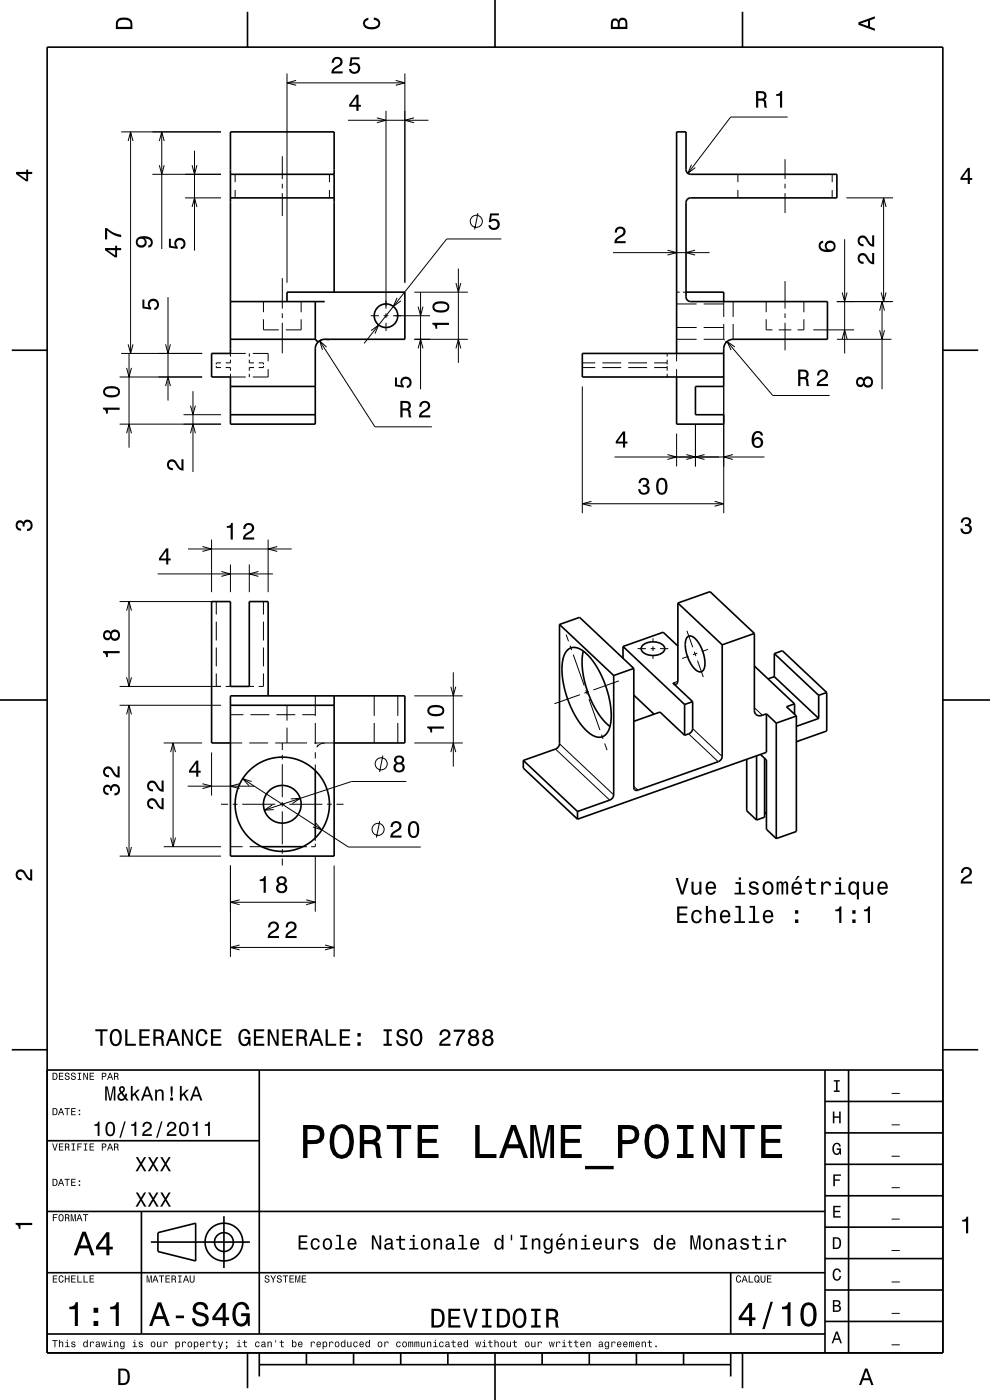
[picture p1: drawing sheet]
<svg xmlns="http://www.w3.org/2000/svg" width="210mm" height="297mm" viewBox="0 0 210 297" stroke-linecap="round" stroke-linejoin="round" font-family="sans-serif">
<g fill="none" stroke="#000" stroke-width=".21">
<path d="M60.9 15.6v44.4M60.9 17.6h25M62.8 17.1l-1.9 .5 1.9 .5M83.9 17.1l2 .5-2 .5M85.9 15.6v44.4M25.7 28h21.2M27.2 29.9l.5-1.9 .5 1.9M27.7 28v47M32.3 37h14.6M33.8 29.9l.5-1.9 .5 1.9M33.8 35l.5 2 .5-2M34.3 28v24.8"/>
<path d="M40.7 35l.6 2 .5-2M41.3 32v21.2M49.9 37v1.6M59.9 33.1v4.9M59.9 39v1M69.9 37v1.6M73.8 25.5h17.1M79.9 25l2 .5-2 .5M81.9 23.5v42M87.8 25l-1.9 .5 1.9 .5M146.7 34.9l-.8 1.9 1.6-1.3M156.5 37v1.6"/>
<path d="M166.5 33.8v4.2M166.5 39v1M167.1 24.8h-12.1l-9.1 12M176.5 37v1.6M39.3 42h7.6M40.7 43.9l.6-1.9 .5 1.9M49.9 40.3v1.7M59.9 41v4.8M59.9 59v6.5M69.9 40.3v1.7M97.2 57v20M101.4 45.2l-.7 3.5"/>
<path d="M106.4 50.7h-11.6l-17.6 22.2M130 53.6h20.5M141.6 53.1l1.9 .5-1.9 .5M147.5 53.1l-2 .5 2 .5M156.5 40.3v1.7M166.5 41v4.2M166.5 59.6v5.9M176.5 40.3v1.7M179.2 50.8v24.2M179.5 42h9.9M186.9 43.9l.5-1.9 .6 1.9M187.4 42v22"/>
<path d="M25.4 80h17.5M25.7 75h17.2M26.9 78l.5 2 .5-2M27.2 73l.5 2 .5-2M27.4 75v20M35.1 73l.5 2 .6-2M35.6 63v22M45.9 77.6v.4h1M46.9 77h-1v.3M47.9 78h1v.6M48.9 79.3v.7h3.2M48.9 76.3v.7h-1"/>
<path d="M52.1 75h-3.2v.6M52.9 75v.6M52.9 76.3v.7h1M52.9 79.3v.7M53.6 75h3.3v1.6M53.9 78h-1v.6M54.9 77h1v.3M55.9 67.7v2.3h3.2M55.9 64v2.2M55.9 77.6v.4h-1M56.9 78.3v1.7h-3.3M59.9 66.5v1"/>
<path d="M59.9 68.5v6.5M63.9 67.7v2.3h-3.3M63.9 64v2.2M67.8 72.3l11.7 18.3h12.1M69.3 73.6l-1.5-1.3 .6 1.9M69.7 72.2a1.99 1.99 0 0 0-2.2 .4M78.6 67h1.8M78.7 70.1l1.6-1.2-.8 1.9M81.4 67h1M81.9 66.5v1M81.9 68.5v1.7M83.4 67h7.8"/>
<path d="M84.2 63.2l-.8 1.8 1.6-1.2M87.9 72h11.3M87.9 62h11.3M88.7 73.9l.5-1.9 .5 1.9M88.7 65l.5 2 .5-2M89.2 62v20.6M96.7 73.9l.5-1.9 .5 1.9M96.7 60l.5 2 .5-2M123.5 77h2.8M123.5 78h2.8M127.8 77h4M127.8 78h4"/>
<path d="M133.3 77h4M133.3 78h4M138.8 77h2.7M138.8 78h2.7M141.5 75v.6M141.5 76.3v1M141.5 77.6v1M141.5 79.3v.7M143.5 72h4.3M143.5 62h.7M143.5 75v1.6M143.5 78.3v1.7"/>
<path d="M143.5 64.5h4.3M143.5 69.5h4.3M144.9 62h.6M149.3 72h4.2M149.3 64.5h4.2M149.3 69.5h4.2M153.5 64v3.2M153.5 68.7v3.3M153.5 72l.2 .2M153.9 72.4l.2 .2M154.2 72.5l9.7 11.4h12.1M155.5 64v3.2"/>
<path d="M155.5 68.7v3.3M155.9 73.6l-1.7-1.1 .9 1.8M162.5 67.7v2.3h1.4M162.5 64v2.2M165.2 70h2.7M166.5 66.5v1M166.5 68.5v5.8M170.5 67.7v2.3h-1.3M170.5 64v2.2M172.5 70h8.7M177.5 72h11.6M177.5 64h11.9"/>
<path d="M178.6 71.9l.6-1.9 .5 1.9M178.6 62l.6 2 .5-2M186.6 65.9l.5-1.9 .5 1.9M186.6 70l.5 2 .5-2M186.9 62l.5 2 .6-2M187.1 64v18.6M25.4 90h21.5M26.9 91.9l.5-1.9 .5 1.9M35.1 81.9l.5-1.9 .6 1.9M38.9 88h8M40.4 86l.5 2 .5-2M40.4 91.9l.5-1.9 .5 1.9"/>
<path d="M40.9 83v17.1M123.5 82v26.9M130.4 97h31.8M141.6 96.4l1.9 .6-1.9 .5M143.5 92v7M145.6 96.4l1.9 .6-1.9 .5M147.5 90v9M149.5 96.4l-2 .6 2 .5M153.5 82v26.9M155.5 96.4l-2 .6 2 .5M39.9 116.5h22M42.9 115.9l2 .6-2 .5"/>
<path d="M44.9 114.5v11.1M48.9 119.8v5.8M52.9 119.8v5.8M56.9 114.5v11.1M58.8 115.9l-1.9 .6 1.9 .5M123.5 106.9h30M125.5 106.4l-2 .5 2 .5M151.6 106.4l1.9 .5-1.9 .5M25.4 127.6h21.5M26.9 129.6l.5-2 .5 2M27.4 127.6v18M33.5 121.8h24.4"/>
<path d="M45.9 127.6v2.8M45.9 131.9v4M45.9 137.4v4M46.9 121.2l2 .6-2 .5M54.8 121.2l-1.9 .6 1.9 .5M55.9 127.6v2.8M55.9 131.9v4M55.9 137.4v4M120.1 134.6l.5 1.4M120.9 137l.4 .9M121.6 138.9l2.3 6.6M135.3 137.6h1.7"/>
<path d="M138 137.6h1M138.5 135.4v.7M138.5 137.1v1M138.5 139.1v.7M140 137.6h1.8M145.7 133.8l1.2 3.5M146 139.2l-1.3 .5M147.3 138.3l.3 .9M147.9 138.6l-.9 .3M150.2 137.8l-1.3 .4M25.4 149.6h21.5M25.4 145.6h21.5"/>
<path d="M26.9 151.5l.5-1.9 .5 1.9M26.9 143.7l.5 1.9 .5-1.9M27.4 149.6v32M34.7 157.6h8.2M36.2 159.6l.5-2 .5 2M36.7 157.6v22M44.9 159.6v9.2M45.9 142.9v2.7M47.9 145.6h1M48.9 157.6h2.5M48.9 151.6h2.7M52.9 157.6h4"/>
<path d="M52.9 145.6h1M53.1 151.6h4M55.9 142.9v2.7h-1M58.4 157.6h6.7M58.6 151.6h4M59.9 157.6v1.5M60.9 149.6v3.3M60.9 154.4v3.2M64.1 151.6h2.8M66.6 157.6h4.3M66.9 147.6v4.3M66.9 153.4v4.2l.2 .2"/>
<path d="M66.9 159.5v1.4M67.3 158l.2 .2M68.9 157.6a2.02 2.02 0 0 0-1.7 .9M79.4 147.6v4.3M79.4 153.4v4.2M84.4 147.6v4.3M84.4 153.4v4.2M87.9 157.6h10.3M87.9 147.6h10.3M95.6 159.6l.6-2 .5 2M95.6 145.7l.6 1.9 .5-1.9M96.2 142.6v20"/>
<path d="M117.8 158.9l11.5 10.8M118.7 157.8l11.5 10.8M123 147.4l-5.4 1.9M124.3 146.4l.3 .9M124.9 146.7l-.9 .3M124.9 148.3l2.4 6.6M127.6 155.8l.3 1M128.3 157.7l.5 1.4M131.3 144.4l-5.5 2M143.8 144.5l-1.1 .4M146.1 155.7l6.2 5.9M146.9 154.6l6.3 5.9"/>
<path d="M148 140.1l1.2 3.5M160 150.1l1.7 1.6M26.9 179.7l.5 1.9 .5-1.9M34.7 179.6h12.2M36.2 177.7l.5 1.9 .5-1.9M39.8 166.8h14.1M42.9 166.3l2 .5-2 .5M46.9 170.6h1.5M48.9 179.6h2.5M49.4 170.6h1M50.8 166.3l-1.9 .5 1.9 .5M51.4 170.6h7"/>
<path d="M51.5 165.2l22.4 14.5h15.4M53 179.6h2.5M53.4 165.8l-1.9-.6 1.3 1.5M57.8 170.8l-1.7 1.1 2-.1M59.4 170.6h1M59.9 160.1v1M59.9 162.1v7M59.9 170.1v1M59.9 172.1v7M61.4 170.6h7M61.7 169.5l2-.1-1.7 1.1M64.2 179.6h.9"/>
<path d="M66.9 179v.6h-.9M66.9 162.2v1.3M66.9 177.8v.6M66.9 174.6l1.4 1.5-1.9-.7M69.4 170.6h1M71.4 170.6h1.5M80.5 174.2l-.6 3.5M81.2 160.3l-.7 3.5M86.2 165.8h-11.6l-18.5 6.1M134.4 166.8l.9 .8M25.4 181.6h21.5M48.9 183.6v19.4"/>
<path d="M48.9 191.4h18M50.8 190.9l-1.9 .5 1.9 .5M59.9 180.1v1M59.9 182.1v1.5M64.9 190.9l2 .5-2 .5M66.9 181.6v11.8M70.9 183.6v19.4M48.9 201h22M50.8 200.5l-1.9 .5 1.9 .5M68.9 200.5l2 .5-2 .5"/>
<circle cx="101" cy="46.9" r="1.28"/>
<circle cx="80.2" cy="175.9" r="1.28"/>
<circle cx="80.9" cy="162" r="1.28"/>
</g>
<g fill="none" stroke="#000" stroke-width=".35">
<path d="M10 10h190v277h-190zM52.5 2.5v7.5M105 0v10M157.5 2.5v7.5M48.9 37h22M48.9 42h22M2.5 74.3h7.5M48.9 72h18M48.9 64h20M66.9 64v8M66.9 72l.6 .6M70.9 62v-34h-22v47h-4v5h4v10h18v-16a2 2 0 0 1 2-2h17v-10h-25v2"/>
<path d="M143.5 75v-47h2v8l.1 .5 .6 .4 31.3 .1v5h-31l-.5 .1-.3 .3-.2 .6v20l.1 .5 .4 .3 .5 .2h29v8h-20a2 2 0 0 0-2 2v8h-6v6h6v2h-10v-10M145.5 62h8v2M153.5 75h-30v5h30M200 74.3h7.5M48.9 88h18M48.9 82h18M118.7 132.5l-.1 25.6-.4 .6-.4 .2-6.8 2.4M118.7 132.5l4.2-1.5 11.5 10.8M118.7 132.5l11.5 10.8M120.4 137.9a2.54 2.54 0 0 1 3.5 .4l1.4 1.4 1.2 1.6 1.1 2 .9 2.3 .7 2.4 .4 2.3v2.1l-.2 1.8a2.44 2.44 0 0 1-1.7 2.1 2.44 2.44 0 0 1-2.6-.7l-1.7-1.7-1.5-2.2-1.1-2.4-1-2.8-.5-2.6-.1-2.8 .4-2zM123.7 138.1l-.2 1.8 .1 2.3 .4 2.3 .7 2.4 1.1 2.5 1.1 2 1.3 1.6 1.2 1.1M132.2 137.1l13 12.4"/>
<path d="M132.2 137.1v2.5M136.4 136.9a3.4 3.4 0 0 1 4.5 .3 1.36 1.36 0 0 1-1.4 1.7 3.1 3.1 0 0 1-3.4-1 .95 .95 0 0 1 .3-1zM143.8 127.9v16.4a.61 .61 0 0 1-.2 .8 .61 .61 0 0 1-.9-.2l4.2 4M143.8 137.1l-3.1-3-8.5 3M143.8 127.9l9.4 8.9M143.8 127.9l6.8-2.4 9.4 8.9M145.8 135.1a1.31 1.31 0 0 1 1.9 .7 7.2 7.2 0 0 1 1.6 6.2 1.05 1.05 0 0 1-1.9 0 7.2 7.2 0 0 1-1.8-6.6zM153.2 136.8v23.7l-.1 .5-.8 .6-17.4 6.1-.3-.2-.2-.4v-25.3M160 134.4v16.3a1.14 1.14 0 0 0 1.7 1l.9-.3M160 134.4l-6.8 2.4M164.2 138.7v4.9M164.2 138.7l1.8-.7 9.4 8.9"/>
<path d="M164.2 138.7l9.5 8.8M0 148.5h10M48.9 149.6h22M56.9 147.6v-20h-4v18h-4v-18h-4v30h4M70.9 147.6v34h-22v-34h37v10h-15M130.2 143.3l-.1 25.6-.2 .4-.6 .4-6.8 2.5M134.4 147.5l4.3 4M134.4 153l5.6-1.9 5.2 4.9M134.4 141.8l-4.2 1.5M145.2 149.5v6.5M146.9 148.9v5.9l-.6 .8-1.1 .4M146.9 148.9l-1.7 .6"/>
<path d="M160 141.3l8.5 8M162.6 151.4l2.1 2M162.6 151.4v8.2l-40.1 14.2M164.2 143.6l-1.3 .4M164.2 143.6l9.5 8.8M164.7 153.4v24.5M168.5 149.3l-1.7 .6 2.1 2M168.5 149.3v2.2M168.9 151.9v24.5l-4.2 1.5M168.9 151.9l-4.2 1.5M173.7 147.5v4.9M173.7 152.4l-4.8 1.7"/>
<path d="M175.4 146.9v8.2l-6.5 2.3M175.4 146.9l-1.7 .6M200 148.5h10M55.5 179.6h8.7M66.9 163.5v14.3M111 161.3v1.7l11.5 10.8M111 161.3l11.5 10.9M122.5 172.2v1.6M158.4 161.1v10.9l2.1 2M160.5 160.3v13.7M161.3 160l1.3 1.2v14.7l2.1 2M162.2 172.3l.4 .3"/>
<path d="M162.2 160.9v12.5l-1.7 .6M2.5 222.7h7.5M10 227h190M55 227v56M175 233.7h25M175 227v60M180 227v60M200 222.7h7.5M10 257h165M10 242h45M30 257v26M47.5 258v11"/>
<path d="M175 253.7h25M175 247h25M175 240.3h25M10 270h165M32 263.5h21M33.5 261.5l8-2v8l-8-2zM155 270v13M175 273.7h25M175 267h25M175 260.3h25M10 283h165M52.5 287v7.5"/>
<path d="M55 289.5h100M55 287v5M65 287v2.5M75 287v2.5M85 287v2.5M95 287v2.5M105 287v10M115 287v2.5M125 287v2.5M135 287v2.5M145 287v2.5M155 287v5"/>
<path d="M157.5 287v7.5M175 280.3h25"/>
<circle cx="81.9" cy="67" r="2.5"/>
<circle cx="59.9" cy="170.6" r="10"/>
<circle cx="59.9" cy="170.6" r="4"/>
<circle cx="47.5" cy="263.5" r="2"/>
<circle cx="47.5" cy="263.5" r="4"/>
</g>
<g fill="#000">
<path d="M25 4a2.2 2.2 0 0 0-.4 2.2h3.5v-1.2a1.42 1.42 0 0 0-1.8-1.3zM25.3 4.4a2.13 2.13 0 0 1 2.3 .3l.1 1h-2.7l.1-1z" fill-rule="evenodd"/>
<path d="M70.7 12.4l-.3 .9h.4a.71 .71 0 0 1 .5-.8 .71 .71 0 0 1 .9 .5 .71 .71 0 0 1-.5 .8 1.8 1.8 0 0 0-1.4 1.8h2.4v-.5h-1.9a2.23 2.23 0 0 1 1.5-1.1 1.13 1.13 0 0 0 .1-1.7 1.13 1.13 0 0 0-1.7 .1zM74.4 12.2l-.3 1.8h.4a.79 .79 0 0 1 1.2-.2 .79 .79 0 0 1 0 1.2 .79 .79 0 0 1-1.2-.1v-.2h-.5a1.21 1.21 0 0 0 1.5 1 1.21 1.21 0 0 0 .8-1.6 1.21 1.21 0 0 0-1.7-.6l.1-.9h1.5v-.4z" fill-rule="evenodd"/>
<path d="M77.3 4.2l.8-.4v.4a.7 .7 0 0 0-.7 .5 .7 .7 0 0 0 .4 .8 1.7 1.7 0 0 0 2.5-.5 .9 .9 0 0 0-1-.8v-.5a1.24 1.24 0 0 1 1.4 1.1 1.24 1.24 0 0 1-1.1 1.4 2.22 2.22 0 0 1-2.5-.7l-.1-.5z" fill-rule="evenodd"/>
<path d="M129.8 4.2l-.2 .7v1.3h3.5v-1.4a.98 .98 0 0 0-.8-1 .98 .98 0 0 0-1.1 .6 .83 .83 0 0 0-1.4-.2zM130.1 4.5a.54 .54 0 0 1 .7-.1 .54 .54 0 0 1 .2 .6v.7h-1zM131.6 4.4a.62 .62 0 0 1 .7-.1 .62 .62 0 0 1 .4 .6v.8h-1.2z" fill-rule="evenodd"/>
<path d="M182.1 4.7v.6l3.5 1.2v-.4l-1-.4v-1.4l1-.4v-.4zM182.6 5l1.5-.5v1z" fill-rule="evenodd"/>
<path d="M3.4 36.5v.4l2.1 1.6h.5v-1.6h.8v-.4h-.8v-.5h-.4v.5zM4 36.9h1.6v1.1z" fill-rule="evenodd"/>
<path d="M75.6 20.1l-1.5 2.1v.4h1.5v.9h.5v-.9h.5v-.4h-.5v-2.1zM75.6 20.7v1.5h-1.1z" fill-rule="evenodd"/>
<path d="M160.4 19.3v3.5h.4v-1.4a.85 .85 0 0 1 1.3 .5l.1 .9h.5l-.3-1.5-.3-.2a.97 .97 0 0 0 .5-1.1 .97 .97 0 0 0-1.1-.7zM160.8 19.8a1.09 1.09 0 0 1 1.3 .3 .6 .6 0 0 1-.1 .6 .6 .6 0 0 1-.6 .2h-.6z" fill-rule="evenodd"/>
<path d="M164.6 20a.78 .78 0 0 0 1-.7h.3v3.5h-.5v-2.5h-.8z" fill-rule="evenodd"/>
<path d="M205.3 35.6l-1.6 2.1v.5h1.6v.8h.4v-.8h.5v-.4h-.5v-2.2zM205.3 36.2v1.6h-1.1z" fill-rule="evenodd"/>
<path d="M22.3 52.6v.5l2.1 1.5h.4v-1.5h.9v-.5h-.9v-.5h-.4v.5zM22.9 53.1h1.5v1.1zM22.3 48.4v2.4h.4v-1.9a5.2 5.2 0 0 0 3 1.4v-.5a5.3 5.3 0 0 1-3-1.4z" fill-rule="evenodd"/>
<path d="M29.2 50.4a1.17 1.17 0 0 0-.2 1.7 1.17 1.17 0 0 0 1.6 .2 1.17 1.17 0 0 0 .1-1.7 1.03 1.03 0 0 1 1.3 .8 .56 .56 0 0 1-.6 .7v.4a1.18 1.18 0 0 0 1-1.2 1.18 1.18 0 0 0-1.1-1.1 2.87 2.87 0 0 0-2.1 .2zM29.2 51.3a.75 .75 0 0 1 1.5 0 .75 .75 0 0 1-1.5 0z" fill-rule="evenodd"/>
<path d="M35.8 50.6h.4v1.6l1 .1a1.21 1.21 0 0 1 .6-1.7 1.21 1.21 0 0 1 1.6 .8 1.21 1.21 0 0 1-1.1 1.5v-.5a.79 .79 0 0 0 .5-1 .79 .79 0 0 0-1-.4 .79 .79 0 0 0-.3 1.1l.2 .3v.4l-1.9-.3z" fill-rule="evenodd"/>
<path d="M104 45.3h1.8v.4h-1.5l-.1 .9a1.21 1.21 0 0 1 1.7 .6 1.21 1.21 0 0 1-.8 1.6 1.21 1.21 0 0 1-1.5-1h.5a.8 .8 0 0 0 1.2 .4 .8 .8 0 0 0 0-1.3 .8 .8 0 0 0-1.2 .2h-.4z" fill-rule="evenodd"/>
<path d="M130.7 48.4a1.18 1.18 0 0 1 1.9 .3 1.18 1.18 0 0 1-.9 1.7l-.6 .3-.3 .5h1.9v.4h-2.4a1.8 1.8 0 0 1 1.4-1.7 .71 .71 0 0 0 .5-.9 .71 .71 0 0 0-.8-.5 .71 .71 0 0 0-.5 .8h-.5z" fill-rule="evenodd"/>
<path d="M173.9 51.4a1.33 1.33 0 0 0-.1 1.4 1.33 1.33 0 0 0 1.4 .7 1.63 1.63 0 0 0 2.1-1.3 1.15 1.15 0 0 0-1.6-1.1 1.15 1.15 0 0 0-.4 1.9 1.03 1.03 0 0 1-1.3-.8 .58 .58 0 0 1 .6-.7v-.4zM175.4 52.3a.75 .75 0 0 1 1.5 0 .75 .75 0 0 1-1.5 0z" fill-rule="evenodd"/>
<path d="M182.2 54a1.2 1.2 0 0 0-.2 1.3 1.2 1.2 0 0 0 1.2 .7v-.5a.7 .7 0 0 1-.9-.5 .7 .7 0 0 1 .5-.8 .7 .7 0 0 1 .9 .5 1.8 1.8 0 0 0 1.7 1.4v-2.4h-.4v1.9a2.2 2.2 0 0 1-1.2-1.5 1.1 1.1 0 0 0-1.6-.1zM182.2 50.3a1.2 1.2 0 0 0-.2 1.3 1.2 1.2 0 0 0 1.2 .7v-.5a.7 .7 0 0 1-.9-.5 .7 .7 0 0 1 .5-.9 .7 .7 0 0 1 .9 .5 1.8 1.8 0 0 0 1.7 1.4v-2.4h-.4v1.9a1.69 1.69 0 0 1-.9-1.1 1.14 1.14 0 0 0-1.9-.4z" fill-rule="evenodd"/>
<path d="M30.2 63.5h.4v1.6l1 .1a1.21 1.21 0 0 1 .5-1.7 1.21 1.21 0 0 1 1.7 .8 1.21 1.21 0 0 1-1.1 1.5v-.5a.8 .8 0 0 0 .4-1.2 .8 .8 0 0 0-1.3 0 .8 .8 0 0 0 .3 1.2v.4l-1.9-.3z" fill-rule="evenodd"/>
<path d="M91.7 68.5v.3a.77 .77 0 0 1 .7 1h.3v-.9h2.5v-.4zM92.2 64.2a1.13 1.13 0 0 0-.5 1.2 1.13 1.13 0 0 0 1 .9 2.28 2.28 0 0 0 2.5-.7 1.14 1.14 0 0 0-.9-1.6 2.85 2.85 0 0 0-2.1 .2zM92.2 64.8a2.38 2.38 0 0 1 2.6 0v.6a2.37 2.37 0 0 1-2.6 0z" fill-rule="evenodd"/>
<path d="M21.8 86.5v.3a.77 .77 0 0 1 .7 1h.4v-.9h2.5v-.4zM22.3 82.2a1.13 1.13 0 0 0-.4 1.2 1.13 1.13 0 0 0 1 .9 2.29 2.29 0 0 0 2.5-.7 1.14 1.14 0 0 0-.9-1.6 2.86 2.86 0 0 0-2.2 .2zM22.4 82.8a2.37 2.37 0 0 1 2.6 0v.6a2.38 2.38 0 0 1-2.6 0z" fill-rule="evenodd"/>
<path d="M35.7 97.8a1.22 1.22 0 0 1 2 .7l.4 .5 .4 .3v-1.9h.4v2.4a1.8 1.8 0 0 1-1.7-1.4 .71 .71 0 0 0-.9-.5 .71 .71 0 0 0-.5 .9 .71 .71 0 0 0 .9 .5v.5a1.19 1.19 0 0 1-1.2-.7 1.19 1.19 0 0 1 .2-1.3z" fill-rule="evenodd"/>
<path d="M84.9 85.1v3.5h.5v-1.5a.85 .85 0 0 1 1.2 .5l.1 1h.6l-.3-1.5-.3-.3a.97 .97 0 0 0 .4-1.1 .97 .97 0 0 0-1-.6zM85.4 85.5a1.09 1.09 0 0 1 1.2 .3 .6 .6 0 0 1 0 .6 .6 .6 0 0 1-.7 .2h-.5z" fill-rule="evenodd"/>
<path d="M83.8 80.1h.4v1.5l.9 .2a1.21 1.21 0 0 1 .6-1.8 1.21 1.21 0 0 1 1.7 .8 1.21 1.21 0 0 1-1.1 1.5v-.4a.79 .79 0 0 0 .5-1.1 .79 .79 0 0 0-1.1-.4 .79 .79 0 0 0-.3 1.1l.2 .3v.4l-1.8-.3z" fill-rule="evenodd"/>
<path d="M89.3 85.3a1.18 1.18 0 0 1 1.9 .3 1.18 1.18 0 0 1-1 1.7l-.5 .4-.3 .4h1.9v.5h-2.4a1.81 1.81 0 0 1 1.4-1.8 .71 .71 0 0 0 .5-.9 .71 .71 0 0 0-.9-.5 .71 .71 0 0 0-.5 .9h-.5z" fill-rule="evenodd"/>
<path d="M132.1 91.5l-1.5 2.1v.5h1.6v.9h.4v-.9h.5v-.4h-.5v-2.2zM132.2 92.1v1.6h-1.2z" fill-rule="evenodd"/>
<path d="M160 91.7a2.4 2.4 0 0 0 .2 3.2 1.16 1.16 0 0 0 1.5-.3 1.16 1.16 0 0 0-.2-1.5 1.16 1.16 0 0 0-1.6 0 1.03 1.03 0 0 1 .9-1.3 .58 .58 0 0 1 .6 .6h.5a1.12 1.12 0 0 0-.8-.9 1.12 1.12 0 0 0-1.1 .2zM159.9 93.9a.75 .75 0 0 1 1.5 0 .75 .75 0 0 1-1.5 0z" fill-rule="evenodd"/>
<path d="M169.3 78.4v3.5h.5v-1.5a1.08 1.08 0 0 1 1.2 .3l.1 1.2h.6l-.3-1.5-.3-.2a.97 .97 0 0 0 .4-1.1 .97 .97 0 0 0-1-.7zM169.8 78.8a1.08 1.08 0 0 1 1.2 .3 .6 .6 0 0 1-.1 .7 .6 .6 0 0 1-.6 .2h-.5z" fill-rule="evenodd"/>
<path d="M173.6 78.7a1.18 1.18 0 0 1 2 .3 1.18 1.18 0 0 1-1 1.7l-.6 .3-.3 .5h1.9v.4h-2.4a1.8 1.8 0 0 1 1.5-1.7 .71 .71 0 0 0 .5-.9 .71 .71 0 0 0-.9-.5 .71 .71 0 0 0-.5 .8h-.5z" fill-rule="evenodd"/>
<path d="M181.8 80.2a1.05 1.05 0 0 0-.2 1.4 1.05 1.05 0 0 0 1.3 .4l.3-.3a1.11 1.11 0 0 0 1.6 .4 1.11 1.11 0 0 0 .3-1.6 1.03 1.03 0 0 0-.9-.7 1.03 1.03 0 0 0-1 .6l-.1-.2a.85 .85 0 0 0-1.3 0zM183.4 81.1a.71 .71 0 0 1 1.4 0 .71 .71 0 0 1-1.4 0zM182 81.1a.59 .59 0 0 1 1.1 0 .59 .59 0 0 1-1.1 0z" fill-rule="evenodd"/>
<path d="M3.6 110.6a.86 .86 0 0 1 1.4 .2 1.06 1.06 0 0 1 1.2-.5 1.06 1.06 0 0 1 .7 1.2 1.1 1.1 0 0 1-1.2 1.2v-.5a.71 .71 0 0 0 .8-1 .71 .71 0 0 0-1.3-.1v.6h-.4a.61 .61 0 0 0-.3-.8 .61 .61 0 0 0-.8 .3 .61 .61 0 0 0 .2 .8l.6 .1v.5a1.15 1.15 0 0 1-1.2-.7 1.15 1.15 0 0 1 .3-1.3z" fill-rule="evenodd"/>
<path d="M35.2 116.3l-1.5 2.1v.5h1.6v.9h.4v-.9h.5v-.4h-.5v-2.2zM35.3 116.9v1.6h-1.2z" fill-rule="evenodd"/>
<path d="M48.1 111.6v.4h.8v2.5h.5v-3.6h-.4a.77 .77 0 0 1-.9 .7zM51.9 111.3l-.3 .9h.5a.7 .7 0 0 1 .5-.8 .7 .7 0 0 1 .8 .5 .7 .7 0 0 1-.5 .8 1.81 1.81 0 0 0-1.4 1.8h2.4v-.5h-1.9a2.23 2.23 0 0 1 1.5-1.1 1.13 1.13 0 0 0 .1-1.7 1.13 1.13 0 0 0-1.7 .1z" fill-rule="evenodd"/>
<path d="M135.8 101.6l-.3 .9h.4a.62 .62 0 0 1 .3-.8 .62 .62 0 0 1 .8 .3 .62 .62 0 0 1-.2 .8h-.5v.4a.72 .72 0 0 1 1 .5 .72 .72 0 0 1-.5 .9 .72 .72 0 0 1-.9-.5l-.1-.3h-.4a1.18 1.18 0 0 0 1.5 1.2 1.18 1.18 0 0 0 .6-1.9l-.2-.1a.91 .91 0 0 0 .3-1.1 .91 .91 0 0 0-1-.6zM139.5 101.8a2.67 2.67 0 0 0 .4 3.1 1.14 1.14 0 0 0 1.6-.9 2.31 2.31 0 0 0-.6-2.5l-.5-.2-.5 .2zM140 101.9h.7a2.37 2.37 0 0 1 0 2.6h-.7a2.38 2.38 0 0 1 0-2.6z" fill-rule="evenodd"/>
<path d="M204.1 110a1.08 1.08 0 0 1 1.4-.2 1.08 1.08 0 0 1 .4 1.3l-.3 .3a1.06 1.06 0 0 1 .5 1.2 1.06 1.06 0 0 1-1.2 .7 1.1 1.1 0 0 1-1.2-1.2h.5a.71 .71 0 0 0 1 .8 .71 .71 0 0 0 .1-1.3h-.6v-.4a.61 .61 0 0 0 .8-.3 .61 .61 0 0 0-.2-.8 .61 .61 0 0 0-.9 .2l-.1 .6h-.5z" fill-rule="evenodd"/>
<path d="M21.8 138.1v.4a.77 .77 0 0 1 .7 .9h.4v-.8h2.5v-.5zM22.1 134a1.05 1.05 0 0 0-.2 1.3 1.05 1.05 0 0 0 1.3 .4l.3-.3a1.11 1.11 0 0 0 1.5 .4 1.11 1.11 0 0 0 .4-1.6 1.03 1.03 0 0 0-.9-.7 1.03 1.03 0 0 0-1 .6l-.1-.2a.85 .85 0 0 0-1.3 .1zM23.7 134.8a.71 .71 0 0 1 1.4 0 .71 .71 0 0 1-1.4 0zM22.2 134.8a.6 .6 0 0 1 1.2 0 .6 .6 0 0 1-1.2 0z" fill-rule="evenodd"/>
<path d="M90.6 154.1v.4a.78 .78 0 0 1 .7 .9h.4v-.8h2.5v-.5zM91.1 149.9a1.13 1.13 0 0 0-.4 1.2 1.13 1.13 0 0 0 1 .8 2.28 2.28 0 0 0 2.4-.6 1.14 1.14 0 0 0-.9-1.7 2.86 2.86 0 0 0-2.1 .3zM91.1 150.4a2.38 2.38 0 0 1 2.7 0v.7a2.36 2.36 0 0 1-2.7 0z" fill-rule="evenodd"/>
<path d="M22.1 166.7a1.17 1.17 0 0 0-.2 1.3 1.17 1.17 0 0 0 1.1 .7v-.5a.62 .62 0 0 1-.8-.3 .62 .62 0 0 1 .3-.8 .62 .62 0 0 1 .8 .2v.5h.4a.72 .72 0 0 1 .5-.9 .72 .72 0 0 1 .9 .4 .72 .72 0 0 1-.5 .9l-.3 .1v.5a1.18 1.18 0 0 0 1.2-1.6 1.18 1.18 0 0 0-1.9-.6l-.1 .3a.86 .86 0 0 0-1.4-.2zM22.1 162.9a1.2 1.2 0 0 0-.2 1.3 1.2 1.2 0 0 0 1.2 .7v-.5a.71 .71 0 0 1-.8-.5 .71 .71 0 0 1 .5-.8 .71 .71 0 0 1 .8 .5 1.8 1.8 0 0 0 1.8 1.4v-2.4h-.5v1.9a2.2 2.2 0 0 1-1.1-1.5 1.11 1.11 0 0 0-1.7-.1z" fill-rule="evenodd"/>
<path d="M31.5 169.6a1.2 1.2 0 0 0-.2 1.4 1.2 1.2 0 0 0 1.2 .6v-.4a.71 .71 0 0 1-.9-.5 .71 .71 0 0 1 .5-.9 .71 .71 0 0 1 .9 .5 1.8 1.8 0 0 0 1.7 1.4v-2.4h-.4v1.9a2.23 2.23 0 0 1-1.2-1.5 1.11 1.11 0 0 0-1.6-.1zM31.5 165.9a1.2 1.2 0 0 0-.2 1.3 1.2 1.2 0 0 0 1.2 .7v-.5a.71 .71 0 0 1-.9-.5 .71 .71 0 0 1 .5-.8 .71 .71 0 0 1 .9 .5 1.8 1.8 0 0 0 1.7 1.4v-2.4h-.4v1.9a2.23 2.23 0 0 1-1.2-1.5 1.11 1.11 0 0 0-1.6-.1z" fill-rule="evenodd"/>
<path d="M41.6 161.4l-1.5 2.1v.4h1.5v.9h.5v-.9h.5v-.4h-.5v-2.1zM41.6 161.9v1.6h-1.1z" fill-rule="evenodd"/>
<path d="M83.2 174.5l-.4 .9h.5a.7 .7 0 0 1 .5-.8 .7 .7 0 0 1 .9 .5 .7 .7 0 0 1-.5 .9 1.8 1.8 0 0 0-1.4 1.7h2.4v-.4h-1.9a2.19 2.19 0 0 1 1.5-1.2 1.13 1.13 0 0 0 0-1.7 1.13 1.13 0 0 0-1.6 .1zM86.8 174.6a2.66 2.66 0 0 0 .4 3.1 1.14 1.14 0 0 0 1.7-.9 2.31 2.31 0 0 0-.6-2.5l-.6-.1-.5 .1zM87.4 174.7h.7a2.38 2.38 0 0 1 0 2.6h-.7a2.37 2.37 0 0 1 0-2.6z" fill-rule="evenodd"/>
<path d="M83.9 160.5a.83 .83 0 0 0 .1 1.4 1.11 1.11 0 0 0-.4 1.5 1.11 1.11 0 0 0 1.6 .4 1.03 1.03 0 0 0 .7-.9 1.03 1.03 0 0 0-.6-1 .89 .89 0 0 0 .4-1.1 .89 .89 0 0 0-1-.5zM83.9 162.8a.75 .75 0 0 1 1.5 0 .75 .75 0 0 1-1.5 0zM84.1 161.2a.59 .59 0 0 1 1.1 0 .59 .59 0 0 1-1.1 0z" fill-rule="evenodd"/>
<path d="M3.6 184.7a1.22 1.22 0 0 1 2 .8l.4 .5 .4 .3v-1.9h.4v2.4a1.8 1.8 0 0 1-1.7-1.4 .71 .71 0 0 0-.9-.5 .71 .71 0 0 0-.5 .9 .71 .71 0 0 0 .9 .5v.4a1.19 1.19 0 0 1-1.2-.6 1.19 1.19 0 0 1 .2-1.4z" fill-rule="evenodd"/>
<path d="M55.1 186.6v.3h.8v2.5h.5v-3.5h-.4a.78 .78 0 0 1-.9 .7zM59 186.1a.83 .83 0 0 0 .1 1.4 1.11 1.11 0 0 0-.4 1.6 1.11 1.11 0 0 0 1.6 .3 1.03 1.03 0 0 0 .7-.9 1.03 1.03 0 0 0-.6-1 .88 .88 0 0 0 .4-1.1 .88 .88 0 0 0-1.1-.5zM59 188.4a.71 .71 0 0 1 1.4 0 .71 .71 0 0 1-1.4 0zM59.1 186.8a.6 .6 0 0 1 1.2 0 .6 .6 0 0 1-1.2 0z" fill-rule="evenodd"/>
<path d="M57.2 195.8l-.3 .9h.4a.71 .71 0 0 1 .5-.8 .71 .71 0 0 1 .9 .5 .71 .71 0 0 1-.5 .9 1.8 1.8 0 0 0-1.4 1.7h2.4v-.4h-1.9a2.23 2.23 0 0 1 1.5-1.2 1.13 1.13 0 0 0 .1-1.7 1.13 1.13 0 0 0-1.7 .1zM60.9 195.8l-.3 .9h.5a.71 .71 0 0 1 .5-.8 .71 .71 0 0 1 .8 .5 .71 .71 0 0 1-.5 .9 1.8 1.8 0 0 0-1.4 1.7h2.4v-.4h-1.9a2.23 2.23 0 0 1 1.5-1.2 1.13 1.13 0 0 0 .1-1.7 1.13 1.13 0 0 0-1.7 .1z" fill-rule="evenodd"/>
<path d="M143.6 192.3v3.5h2.3v-.4h-1.8v-1.2h1.6v-.4h-1.6v-1.1h1.7v-.4zM146.9 193.4a1.53 1.53 0 0 0 .9 2.5 1.06 1.06 0 0 0 1.1-1.1h-.5a.67 .67 0 0 1-.6 .7 .67 .67 0 0 1-.7-.6 1.12 1.12 0 0 1 .7-1.5 .59 .59 0 0 1 .6 .6h.5a1.09 1.09 0 0 0-.8-1 1.09 1.09 0 0 0-1.2 .4zM149.7 192.2v3.6h.5v-1.6a.63 .63 0 0 1 .4-.7 .63 .63 0 0 1 .8 .3v2h.4v-1.8a.88 .88 0 0 0-.6-1 .88 .88 0 0 0-1 .5v-1.3zM153 193.4a1.55 1.55 0 0 0 .8 2.5 1.07 1.07 0 0 0 1.1-.9h-.5l-.2 .4-.3 .1a.76 .76 0 0 1-.7-.9h1.7a1.17 1.17 0 0 0-.5-1.4 1.17 1.17 0 0 0-1.4 .2zM153.3 193.6a.66 .66 0 0 1 .8-.1 .66 .66 0 0 1 .4 .7h-1.3zM156 192.2v.4h.7v2.8h-.9v.4h2.2v-.4h-.9v-3.2zM159 192.2v.4h.7v2.8h-.9v.4h2.3v-.4h-.9v-3.2zM162.1 193.4a1.54 1.54 0 0 0 .8 2.5 1.07 1.07 0 0 0 1.1-.9h-.4l-.3 .4-.3 .1a.76 .76 0 0 1-.7-.9h1.7a1.17 1.17 0 0 0-.4-1.4 1.17 1.17 0 0 0-1.5 .2zM162.5 193.6a.66 .66 0 0 1 .8-.1 .66 .66 0 0 1 .3 .7h-1.3zM168.6 195.1v.7h.7v-.7zM168.6 193.1v.7h.7v-.7z" fill-rule="evenodd"/>
<path d="M143.3 186.3l1.2 3.5h.5l1.1-3.5h-.5l-.9 2.9-.9-2.9zM146.7 187v1.8a.89 .89 0 0 0 .6 1 .89 .89 0 0 0 1.1-.5v.5h.4v-2.8h-.5v1.6a.64 .64 0 0 1-.3 .8 .64 .64 0 0 1-.9-.3v-2.1zM150 187.3a1.54 1.54 0 0 0 .8 2.6 1.06 1.06 0 0 0 1-.9h-.4l-.2 .3-.4 .2a.76 .76 0 0 1-.7-1h1.8a1.16 1.16 0 0 0-.5-1.3 1.16 1.16 0 0 0-1.4 .1zM150.3 187.6a.66 .66 0 0 1 .8-.2 .66 .66 0 0 1 .3 .8h-1.3zM156 187.1v.4h.7v1.9h-.9v.4h2.3v-.4h-.9v-2.3zM156.7 186.1v.5h.5v-.5zM159.1 187.2a.75 .75 0 0 0-.2 .8 .75 .75 0 0 0 .7 .5l.9 .4a.63 .63 0 0 1-.6 .6 .63 .63 0 0 1-.7-.6h-.4a1.07 1.07 0 0 0 1.2 .9 1.07 1.07 0 0 0 .9-1.2l-.4-.3-1.1-.3a.54 .54 0 0 1 .4-.7 .54 .54 0 0 1 .7 .5h.4a1.03 1.03 0 0 0-.7-.9 1.03 1.03 0 0 0-1.1 .3zM162.1 187.3a1.53 1.53 0 0 0 .8 2.6 1.48 1.48 0 0 0 1.2-1.5 1.48 1.48 0 0 0-1.2-1.4l-.5 .1zM162.4 187.6a.67 .67 0 0 1 .7-.2 .67 .67 0 0 1 .5 .5 1.11 1.11 0 0 1-.7 1.6 1.17 1.17 0 0 1-.5-1.9zM164.7 187v2.8h.4v-1.9l.3-.5h.2l.2 .2v2.2h.4v-2.1l.3-.4 .2 .2 .1 .4v1.9h.4v-1.9a.69 .69 0 0 0-.5-.9l-.6 .3-.2-.2-.3-.1-.5 .3v-.3zM169.1 185.8l-.5 .9h.3l.7-.9zM168.2 187.3a1.55 1.55 0 0 0 .8 2.6 1.07 1.07 0 0 0 1.1-.9h-.5l-.2 .3-.4 .2a.76 .76 0 0 1-.7-1h1.8a1.17 1.17 0 0 0-.5-1.3 1.17 1.17 0 0 0-1.4 .1zM168.5 187.6a.66 .66 0 0 1 .8-.2 .66 .66 0 0 1 .4 .8h-1.4zM171.6 186.3v.8h-.8v.4h.8v1.8a1.05 1.05 0 0 0 1.4 .5v-.4a.68 .68 0 0 1-1-.3v-1.6h1v-.4h-1v-.8zM174.2 187v2.8h.4v-1.6a.66 .66 0 0 1 .4-.8 .66 .66 0 0 1 .8 .3l.1 .2h.4a.89 .89 0 0 0-.7-.9 .89 .89 0 0 0-1 .5v-.5zM177.3 187.1v.4h.7v1.9h-.9v.4h2.2v-.4h-.9v-2.3zM178 186.1v.5h.4v-.5zM180.2 187.3a1.57 1.57 0 0 0 .8 2.6l.4-.2 .4-.4v1.5h.4v-3.8h-.4v.5l-.2-.3a.87 .87 0 0 0-1.4 .1zM180.6 187.6a.62 .62 0 0 1 .7-.2 .62 .62 0 0 1 .4 .5 1.12 1.12 0 0 1-.6 1.6 1.19 1.19 0 0 1-.5-1.9zM183.1 187v1.8a.89 .89 0 0 0 .6 1 .89 .89 0 0 0 1.1-.5v.5h.4v-2.8h-.4v1.6a.65 .65 0 0 1-.4 .8 .65 .65 0 0 1-.8-.3v-2.1zM186.4 187.3a1.54 1.54 0 0 0 .8 2.6 1.07 1.07 0 0 0 1.1-.9h-.5l-.2 .3-.3 .2a.76 .76 0 0 1-.7-1h1.7a1.16 1.16 0 0 0-.5-1.3 1.16 1.16 0 0 0-1.4 .1zM186.7 187.6a.66 .66 0 0 1 .8-.2 .66 .66 0 0 1 .4 .8h-1.3z" fill-rule="evenodd"/>
<path d="M177.2 193v.3h.8v2.5h.5v-3.5h-.4a.77 .77 0 0 1-.9 .7zM180.8 195.1v.7h.7v-.7zM180.8 193.1v.7h.7v-.7zM183.3 193v.3h.8v2.5h.4v-3.5h-.3a.78 .78 0 0 1-.9 .7z" fill-rule="evenodd"/>
<path d="M204.2 184.2a1.18 1.18 0 0 1 1.9 .3 1.18 1.18 0 0 1-1 1.7l-.5 .4-.3 .4h1.9v.4h-2.4a1.81 1.81 0 0 1 1.4-1.7 .71 .71 0 0 0 .5-.9 .71 .71 0 0 0-.9-.5 .71 .71 0 0 0-.5 .9h-.5z" fill-rule="evenodd"/>
<path d="M11.1 235.1v1.5h.5a.77 .77 0 0 0 .6-.8 .77 .77 0 0 0-.6-.7zM11.3 235.3a.58 .58 0 0 1 .7 .5 .58 .58 0 0 1-.7 .6zM12.8 235.1l-.5 1.5h.2l.2-.5h.6l.1 .5h.2l-.5-1.5zM13 235.3l.2 .7h-.5zM13.7 235.1v.2h.5v1.3h.2v-1.3h.4v-.2zM15.1 235.1v1.5h1v-.2h-.8v-.5h.7v-.2h-.7v-.4h.7v-.2zM16.7 236.3v.3h.3v-.3zM16.7 235.4v.3h.3v-.3z" fill-rule="evenodd"/>
<path d="M11.1 227.6v1.5h.5a.77 .77 0 0 0 .6-.8 .77 .77 0 0 0-.6-.7zM11.3 227.8a.58 .58 0 0 1 .7 .5 .58 .58 0 0 1-.7 .6zM12.5 227.6v1.5h.9v-.2h-.7v-.5h.7v-.2h-.7v-.4h.7v-.2zM13.9 227.7a.53 .53 0 0 0 0 .6 .53 .53 0 0 0 .6 .2 .32 .32 0 0 1-.2 .5 .32 .32 0 0 1-.4-.4h-.2a.5 .5 0 0 0 .7 .5 .5 .5 0 0 0 .1-.8l-.3-.1a.28 .28 0 0 1-.2-.4 .28 .28 0 0 1 .4-.1 .28 .28 0 0 1 .2 .3h.1a.51 .51 0 0 0-.3-.4 .51 .51 0 0 0-.5 .1zM15.2 227.7a.53 .53 0 0 0 0 .6 .53 .53 0 0 0 .6 .2 .32 .32 0 0 1-.2 .5 .32 .32 0 0 1-.4-.4h-.2a.5 .5 0 0 0 .7 .5 .5 .5 0 0 0 .1-.8l-.3-.1a.29 .29 0 0 1-.2-.4 .29 .29 0 0 1 .4-.1 .29 .29 0 0 1 .2 .3h.2a.51 .51 0 0 0-.4-.4 .51 .51 0 0 0-.5 .1zM16.5 227.6v.2h.3v1.1h-.3v.2h.7v-.2h-.2v-1.1h.2v-.2zM17.7 227.6v1.5h.1v-1.2l.6 1.2h.2v-1.5h-.1v1.2l-.6-1.2zM19 227.6v1.5h1v-.2h-.8v-.5h.7v-.2h-.7v-.4h.7v-.2zM21.6 227.6v1.5h.2v-.7a.48 .48 0 0 0 .7-.2 .48 .48 0 0 0-.4-.6zM21.8 227.8h.3a.26 .26 0 0 1 .3 .2 .26 .26 0 0 1-.3 .3h-.3zM23.3 227.6l-.6 1.5h.2l.2-.5h.6l.1 .5h.2l-.5-1.5zM23.4 227.8l.2 .7h-.5zM24.2 227.6v1.5h.2v-.7a.45 .45 0 0 1 .5 .2 .45 .45 0 0 1 .1 .5l.2-.1-.3-.7a.42 .42 0 0 0 .2-.4 .42 .42 0 0 0-.4-.3zM24.4 227.8h.2a.26 .26 0 0 1 .3 .2 .26 .26 0 0 1-.3 .3h-.2z" fill-rule="evenodd"/>
<path d="M20.2 218.4v.4h1.1v3.1h.4v-3.1h1.1v-.4zM23.6 218.7a2.53 2.53 0 0 0 .4 3.1 1.21 1.21 0 0 0 1.8-.9 1.93 1.93 0 0 0-1-2.6l-.8 .1zM24.2 218.8l.4-.1a1.7 1.7 0 0 1 .3 2.7l-.3 .1a1.69 1.69 0 0 1-.4-2.7zM26.6 218.4v3.5h2.2v-.5h-1.8v-3zM29.6 218.4v3.5h2.2v-.5h-1.8v-1.2h1.6v-.4h-1.6v-1h1.7v-.4zM32.5 218.4v3.5h.5v-1.5a.85 .85 0 0 1 1.2 .5l.1 1h.6l-.3-1.5-.3-.3a.97 .97 0 0 0 .4-1.1 .97 .97 0 0 0-1-.6zM33 218.8a1.08 1.08 0 0 1 1.2 .3 .6 .6 0 0 1 0 .6 .6 .6 0 0 1-.7 .2h-.5zM36.4 218.4l-1.2 3.5h.4l.4-1.1h1.4l.4 1.1h.4l-1.2-3.5zM36.7 218.9l.5 1.5h-1zM38.6 218.4v3.5h.4v-2.9l1.3 2.9h.6v-3.5h-.4v2.8l-1.4-2.8zM41.9 218.7a2.51 2.51 0 0 0 .4 3.1 1.26 1.26 0 0 0 1.8-1.2h-.5a.82 .82 0 0 1-1.1 .8 2.09 2.09 0 0 1 0-2.6 .72 .72 0 0 1 1 .6h.5a1.19 1.19 0 0 0-.8-1.1 1.19 1.19 0 0 0-1.3 .4zM44.7 218.4v3.5h2.3v-.5h-1.8v-1.2h1.6v-.4h-1.6v-1h1.7v-.4zM50.9 218.8a2.42 2.42 0 0 0 .4 3 1.11 1.11 0 0 0 1.5-.4l.1 .5h.2v-1.9h-1.2v.4h.7a.85 .85 0 0 1-1.1 1 2.03 2.03 0 0 1 0-2.6 .71 .71 0 0 1 1.1 .6h.5a1.2 1.2 0 0 0-.9-1.1 1.2 1.2 0 0 0-1.3 .5zM53.9 218.4v3.5h2.2v-.5h-1.8v-1.2h1.6v-.4h-1.6v-1h1.7v-.4zM56.8 218.4v3.5h.4v-2.9l1.4 2.9h.5v-3.5h-.4v2.8l-1.3-2.8zM59.9 218.4v3.5h2.2v-.5h-1.7v-1.2h1.6v-.4h-1.6v-1h1.7v-.4zM62.9 218.4v3.5h.5v-1.5a.85 .85 0 0 1 1.2 .5l.1 1h.5l-.2-1.5-.3-.3a.97 .97 0 0 0 .4-1.1 .97 .97 0 0 0-1-.6zM63.4 218.8a1.08 1.08 0 0 1 1.2 .3 .6 .6 0 0 1-.1 .6 .6 .6 0 0 1-.6 .2h-.5zM66.8 218.4l-1.3 3.5h.5l.4-1.1h1.4l.3 1.1h.5l-1.3-3.5zM67.1 218.9l.5 1.5h-1.1zM69.1 218.4v3.5h2.2v-.5h-1.8v-3zM72.1 218.4v3.5h2.2v-.5h-1.8v-1.2h1.6v-.4h-1.6v-1h1.7v-.4zM75.8 221.1v.8h.7v-.8zM75.8 219.1v.8h.7v-.8zM81.4 218.4v.4h.6v2.6h-.6v.5h1.7v-.5h-.6v-2.6h.6v-.4zM84.4 218.6a.96 .96 0 0 0-.2 1 .96 .96 0 0 0 .9 .6 .77 .77 0 0 1 .9 1 .84 .84 0 0 1-.9 .3 .84 .84 0 0 1-.6-.8h-.5a1.21 1.21 0 0 0 1.5 1.3 1.21 1.21 0 0 0 .7-1.8l-.8-.3a.71 .71 0 0 1-.8-.7 .7 .7 0 0 1 .8-.5 .7 .7 0 0 1 .6 .7h.4a1.16 1.16 0 0 0-.7-1.1 1.16 1.16 0 0 0-1.3 .3zM87.4 218.7a2.54 2.54 0 0 0 .4 3.1 1.21 1.21 0 0 0 1.7-.9 1.93 1.93 0 0 0-.9-2.6l-.8 .1zM88 218.8l.3-.1a1.7 1.7 0 0 1 .3 2.7l-.3 .1a1.68 1.68 0 0 1-.3-2.7zM93.5 218.7l-.3 .9h.5a.71 .71 0 0 1 .5-.8 .71 .71 0 0 1 .9 .5 .71 .71 0 0 1-.5 .8 1.79 1.79 0 0 0-1.4 1.8h2.4v-.5h-1.9a2.23 2.23 0 0 1 1.4-1.1 1.13 1.13 0 0 0 .1-1.7 1.13 1.13 0 0 0-1.7 .1zM96.2 218.4v.5h2a5.2 5.2 0 0 0-1.5 3h.5a5.2 5.2 0 0 1 1.4-3.1v-.4zM99.7 218.6a.84 .84 0 0 0 .1 1.4 1.11 1.11 0 0 0-.4 1.5 1.11 1.11 0 0 0 1.6 .4 1.03 1.03 0 0 0 .7-.9 1.03 1.03 0 0 0-.6-1 .89 .89 0 0 0 .4-1.1 .89 .89 0 0 0-1-.6zM99.7 220.9a.75 .75 0 0 1 1.5 0 .75 .75 0 0 1-1.5 0zM99.8 219.3a.6 .6 0 0 1 1.2 0 .6 .6 0 0 1-1.2 0zM102.7 218.6a.83 .83 0 0 0 .2 1.4 1.11 1.11 0 0 0-.5 1.5 1.11 1.11 0 0 0 1.6 .4 1.03 1.03 0 0 0 .7-.9 1.03 1.03 0 0 0-.6-1 .89 .89 0 0 0 .4-1.1 .89 .89 0 0 0-1-.6zM102.8 220.9a.71 .71 0 0 1 1.4 0 .71 .71 0 0 1-1.4 0zM102.9 219.3a.6 .6 0 0 1 1.2 0 .6 .6 0 0 1-1.2 0z" fill-rule="evenodd"/>
<path d="M22.3 230.5v3h.3v-2.7l.6 2.7h.4l.5-2.7v2.7h.4v-3h-.6l-.5 2.6-.6-2.6zM25.4 230.6a.86 .86 0 0 0 .1 1.2 .91 .91 0 0 0-.4 1.4 .91 .91 0 0 0 1.4-.1l.3 .4h.5l-.5-.7 .2-.8h-.4l-.1 .5-.5-.7a.71 .71 0 0 0 .5-1 .71 .71 0 0 0-1.1-.2zM25.4 232.3l.3-.3 .6 .9a.58 .58 0 0 1-.5 .3 .58 .58 0 0 1-.5-.4zM25.7 230.8l.2-.1 .3 .4-.4 .5-.2-.5zM27.8 230.4v3.1h.3v-.8l.4-.4 .7 1.2h.4l-.8-1.5 .9-.8h-.5l-1.1 1v-1.8zM31 230.5l-1.1 3h.4l.3-.9h1.2l.3 .9h.4l-1.1-3zM31.2 230.9l.5 1.3h-1zM32.9 231.2v2.3h.4v-1.4a.54 .54 0 0 1 .3-.6 .54 .54 0 0 1 .7 .3v1.7h.4v-1.5a.76 .76 0 0 0-.5-.9 .76 .76 0 0 0-.9 .4v-.3zM36.2 230.5l.1 2.1h.2l.1-2.1zM36.1 232.8v.7h.6v-.7zM38.2 230.4v3.1h.3v-.8l.4-.4 .7 1.2h.5l-.9-1.5 .9-.8h-.5l-1.1 1v-1.8zM41.4 230.5l-1.1 3h.4l.3-.9h1.2l.3 .9h.4l-1.1-3zM41.6 230.9l.5 1.3h-1z" fill-rule="evenodd"/>
<path d="M176.7 235.8h.3v1h1v-1h.3v2.5h-.3v-1.2h-1v1.2h-.3z" fill-rule="evenodd"/>
<path d="M176.9 229.1h1.2v.3h-.4v1.9h.4v.3h-1.2v-.3h.4v-1.9h-.4z" fill-rule="evenodd"/>
<path d="M189.1 238.5h1.8v.2h-1.8z" fill-rule="evenodd"/>
<path d="M189.1 231.9h1.8v.2h-1.8z" fill-rule="evenodd"/>
<path d="M3.3 259.4h3.5v.5h-2.5v.8h-.3a.77 .77 0 0 0-.7-.9z" fill-rule="evenodd"/>
<path d="M11.2 257.6v1.5h.2v-.7h.6v-.2h-.6v-.4h.8v-.2zM12.5 257.7l-.1 .3a.66 .66 0 0 0 .1 .9 .66 .66 0 0 0 .9 0 .77 .77 0 0 0 .1-.9 .77 .77 0 0 0-.8-.4zM12.8 257.8a.58 .58 0 0 1 .5 .5 .58 .58 0 0 1-.5 .6l-.2-.6zM13.8 257.6v1.5h.2v-.7a.46 .46 0 0 1 .5 .2 .46 .46 0 0 1 0 .5l.3-.1-.3-.7a.42 .42 0 0 0 .2-.4 .42 .42 0 0 0-.4-.3zM14 257.8h.2a.26 .26 0 0 1 .3 .2 .26 .26 0 0 1-.3 .3h-.2zM15 257.6v1.5h.2v-1.4l.3 1.4h.1l.3-1.4v1.4h.2v-1.5h-.3l-.2 1.3-.3-1.3zM16.7 257.6l-.5 1.5h.2l.2-.5h.6l.1 .5h.2l-.5-1.5zM16.9 257.8l.2 .7h-.5zM17.6 257.6v.2h.5v1.3h.2v-1.3h.4v-.2z" fill-rule="evenodd"/>
<path d="M11.1 250.1v1.5h.5a.77 .77 0 0 0 .6-.8 .77 .77 0 0 0-.6-.7zM11.3 250.3a.58 .58 0 0 1 .7 .5 .58 .58 0 0 1-.7 .6zM12.8 250.1l-.5 1.5h.2l.2-.5h.6l.1 .5h.2l-.5-1.5zM13 250.3l.2 .7h-.5zM13.7 250.1v.2h.5v1.3h.2v-1.3h.4v-.2zM15.1 250.1v1.5h1v-.2h-.8v-.5h.7v-.2h-.7v-.4h.7v-.2zM16.7 251.3v.3h.3v-.3zM16.7 250.4v.3h.3v-.3z" fill-rule="evenodd"/>
<path d="M11.1 242.6l.4 1.5h.3l.4-1.5h-.2l-.3 1.3-.4-1.3zM12.5 242.6v1.5h.9v-.2h-.7v-.5h.7v-.2h-.7v-.4h.7v-.2zM13.8 242.6v1.5h.2v-.7a.46 .46 0 0 1 .5 .2 .46 .46 0 0 1 0 .5l.3-.1-.3-.7a.42 .42 0 0 0 .2-.4 .42 .42 0 0 0-.4-.3zM14 242.8h.2a.26 .26 0 0 1 .3 .2 .26 .26 0 0 1-.3 .3h-.2zM15.2 242.6v.2h.3v1.1h-.3v.2h.7v-.2h-.2v-1.1h.2v-.2zM16.4 242.6v1.5h.2v-.7h.6v-.2h-.6v-.4h.8v-.2zM17.8 242.6v.2h.3v1.1h-.3v.2h.7v-.2h-.2v-1.1h.2v-.2zM19 242.6v1.5h1v-.2h-.8v-.5h.7v-.2h-.7v-.4h.7v-.2zM21.6 242.6v1.5h.2v-.7a.48 .48 0 0 0 .7-.2 .48 .48 0 0 0-.4-.6zM21.8 242.8h.3a.26 .26 0 0 1 .3 .2 .26 .26 0 0 1-.3 .3h-.3zM23.3 242.6l-.6 1.5h.2l.2-.5h.6l.1 .5h.2l-.5-1.5zM23.4 242.8l.2 .7h-.5zM24.2 242.6v1.5h.2v-.7a.45 .45 0 0 1 .5 .2 .45 .45 0 0 1 .1 .5l.2-.1-.3-.7a.42 .42 0 0 0 .2-.4 .42 .42 0 0 0-.4-.3zM24.4 242.8h.2a.26 .26 0 0 1 .3 .2 .26 .26 0 0 1-.3 .3h-.2z" fill-rule="evenodd"/>
<path d="M20 238.5v.3h.7v2.2h.4v-3h-.3a.66 .66 0 0 1-.8 .5zM22.6 238.4a2.29 2.29 0 0 0 .3 2.6 .97 .97 0 0 0 1.5-.8 1.98 1.98 0 0 0-.6-2.1h-.9zM23.1 238.4h.6a2.04 2.04 0 0 1 0 2.2h-.6a2.02 2.02 0 0 1 0-2.2zM26.4 237.9l-1.1 3.5h.3l1.1-3.5zM27.8 238.5v.3h.7v2.2h.4v-3h-.3a.66 .66 0 0 1-.8 .5zM30.5 238.2l-.3 .8h.4a.6 .6 0 0 1 .4-.7 .6 .6 0 0 1 .8 .5 .6 .6 0 0 1-.4 .7l-.3 .1a1.4 1.4 0 0 0-1 1.4h2.1v-.4h-1.6l.7-.7a1 1 0 0 0 .8-1.4 1 1 0 0 0-1.6-.3zM34.2 237.9l-1.1 3.5h.3l1.1-3.5zM35.7 238.2l-.3 .8h.4a.6 .6 0 0 1 .5-.7 .6 .6 0 0 1 .7 .5 .6 .6 0 0 1-.4 .7l-.3 .1a1.4 1.4 0 0 0-1 1.4h2.1v-.4h-1.6l.7-.7a1 1 0 0 0 .8-1.4 1 1 0 0 0-1.6-.3zM38.2 238.4a2.29 2.29 0 0 0 .4 2.6 .97 .97 0 0 0 1.4-.8 1.98 1.98 0 0 0-.5-2.1h-.9zM38.7 238.4h.6a2.04 2.04 0 0 1 0 2.2h-.6a2.02 2.02 0 0 1 0-2.2zM40.8 238.5v.3h.7v2.2h.4v-3h-.3a.66 .66 0 0 1-.8 .5zM43.4 238.5v.3h.7v2.2h.4v-3h-.3a.66 .66 0 0 1-.8 .5z" fill-rule="evenodd"/>
<path d="M28.8 245.5l.9 1.4-.9 1.6h.4l.7-1.2 .7 1.2h.5l-1-1.6 .9-1.4h-.4l-.7 1.1-.6-1.1zM31.4 245.5l.9 1.4-.9 1.6h.4l.7-1.2 .7 1.2h.5l-1-1.6 .9-1.4h-.4l-.7 1.1-.6-1.1zM34 245.5l.9 1.4-.9 1.6h.4l.7-1.2 .7 1.2h.5l-1-1.6 .9-1.4h-.4l-.7 1.1-.6-1.1z" fill-rule="evenodd"/>
<path d="M28.8 253l.9 1.4-.9 1.6h.4l.7-1.2 .7 1.2h.5l-1-1.6 .9-1.4h-.4l-.7 1.1-.6-1.1zM31.4 253l.9 1.4-.9 1.6h.4l.7-1.2 .7 1.2h.5l-1-1.6 .9-1.4h-.4l-.7 1.1-.6-1.1zM34 253l.9 1.4-.9 1.6h.4l.7-1.2 .7 1.2h.5l-1-1.6 .9-1.4h-.4l-.7 1.1-.6-1.1z" fill-rule="evenodd"/>
<path d="M64.3 238.7v7h.9v-3h1.1a2.06 2.06 0 0 0 2.5-1.7 2.06 2.06 0 0 0-2.1-2.3zM65.2 239.5h1.3a1.19 1.19 0 0 1 1.4 1.2 1.19 1.19 0 0 1-1.5 1.2h-1.2zM70.6 239.4a5.7 5.7 0 0 0 0 5.5 2.39 2.39 0 0 0 2.5 .9 2.39 2.39 0 0 0 1.8-2.1 5.4 5.4 0 0 0-.5-4.3 2.34 2.34 0 0 0-3.8 0zM71.8 239.5l.7-.2 .7 .2a4.1 4.1 0 0 1 .5 4.8 1.32 1.32 0 0 1-1.2 .7 1.32 1.32 0 0 1-1.2-.7 5.3 5.3 0 0 1 0-4.3zM76.3 238.7v7h1v-3l2.1 .2a4.5 4.5 0 0 1 .4 2.4l.1 .4h1.1a3 3 0 0 1-.4-2.2l-.2-.8-.6-.5a1.94 1.94 0 0 0 .9-2.2 1.94 1.94 0 0 0-2-1.3zM77.3 239.5h1.1a1.19 1.19 0 0 1 1.4 1.2 1.19 1.19 0 0 1-1.5 1.2h-1zM82 238.7v.8h2.2v6.2h.9v-6.2h2.1v-.8zM88.6 238.7v7h4.4v-.9h-3.5v-2.3h3.2v-.9h-3.2v-2.1h3.4v-.8zM100.8 238.7v7h4.5v-.9h-3.6v-6.1zM108.4 238.7l-2.5 7h.9l.7-2.1h2.8l.8 2.1h.9l-2.6-7zM108.9 239.7l1.1 3h-2.2zM112.5 238.7v7h.8v-6.4l1.3 6.4h.8l1.3-6.4v6.4h.8v-7h-1.2l-1.3 6.1-1.3-6.1zM119 238.7v7h4.4v-.9h-3.5v-2.3h3.1v-.9h-3.1v-2.1h3.4v-.8zM124.1 247.3v.7h6.1v-.7zM131.1 238.7v7h.9v-3h1a2.06 2.06 0 0 0 2.6-1.7 2.06 2.06 0 0 0-2.1-2.3zM132 239.5h1.3a1.19 1.19 0 0 1 1.4 1.2 1.19 1.19 0 0 1-1.5 1.2h-1.2zM137.4 239.4a5.7 5.7 0 0 0 0 5.5 2.39 2.39 0 0 0 2.5 .9 2.39 2.39 0 0 0 1.8-2.1 4.5 4.5 0 0 0-1.4-5 2.34 2.34 0 0 0-2.9 .7zM138.6 239.5l.7-.2 .6 .2a4.1 4.1 0 0 1 .6 4.8 1.31 1.31 0 0 1-1.2 .7 1.31 1.31 0 0 1-1.2-.7 5.3 5.3 0 0 1 0-4.3zM143.6 238.7v.8h1.3v5.3h-1.3v.9h3.5v-.9h-1.3v-5.3h1.3v-.8zM149.1 238.7v7h.9v-5.8l2.7 5.8h1v-7h-.8v5.7l-2.7-5.7zM154.9 238.7v.8h2.1v6.2h1v-6.2h2.1v-.8zM161.5 238.7v7h4.4v-.9h-3.5v-2.3h3.1v-.9h-3.1v-2.1h3.4v-.8z" fill-rule="evenodd"/>
<path d="M176.7 255.8h1.6v.3h-1.2v.8h1.1v.3h-1.1v.8h1.2v.3h-1.6z" fill-rule="evenodd"/>
<path d="M176.8 249.1h1.6v.3h-1.3v.8h1v.3h-1v1.1h-.3z" fill-rule="evenodd"/>
<path d="M176.8 242.8a.85 .85 0 0 1 1-.4 .85 .85 0 0 1 .6 .8h-.4v-.2a.49 .49 0 0 0-.5-.3 .49 .49 0 0 0-.4 .3 1.21 1.21 0 0 0 .4 1.7 .66 .66 0 0 0 .6-.8h-.6v-.3h.9v1.4h-.2v-.4l-.3 .3a.85 .85 0 0 1-1.3-.6v-1.1z" fill-rule="evenodd"/>
<path d="M189.1 258.5h1.8v.2h-1.8z" fill-rule="evenodd"/>
<path d="M189.1 251.9h1.8v.2h-1.8z" fill-rule="evenodd"/>
<path d="M189.1 245.2h1.8v.2h-1.8z" fill-rule="evenodd"/>
<path d="M11.2 270.6v1.5h.9v-.2h-.7v-.5h.7v-.2h-.7v-.4h.7v-.2zM12.6 270.7l-.1 .3a.67 .67 0 0 0 0 .8 .67 .67 0 0 0 .8 .2l.2-.5h-.2l-.2 .4a.6 .6 0 0 1-.5-.6 .6 .6 0 0 1 .5-.6l.2 .3h.2l-.2-.3a.5 .5 0 0 0-.7 0zM13.8 270.6v1.5h.2v-.7h.6v.7h.2v-1.5h-.2v.6h-.6v-.6zM15.1 270.6v1.5h1v-.2h-.8v-.5h.7v-.2h-.7v-.4h.7v-.2zM16.4 270.6v1.5h1v-.2h-.8v-1.3zM17.7 270.6v1.5h1v-.2h-.8v-1.3zM19 270.6v1.5h1v-.2h-.8v-.5h.7v-.2h-.7v-.4h.7v-.2z" fill-rule="evenodd"/>
<path d="M17.5 261.3l-1.9 5h.7l.5-1.5h2l.5 1.5h.7l-1.8-5zM17.8 262l.8 2.2h-1.5zM22.6 261.4l-2.2 3v.7h2.2v1.2h.6v-1.2h.7v-.6h-.7v-3.1zM22.6 262.2v2.3h-1.6z" fill-rule="evenodd"/>
<path d="M31.1 270.6v1.5h.2v-1.4l.3 1.4h.1l.3-1.4v1.4h.2v-1.5h-.3l-.2 1.3-.3-1.3zM32.8 270.6l-.5 1.5h.2l.1-.5h.6l.2 .5h.2l-.5-1.5zM33 270.8l.2 .7h-.5zM33.7 270.6v.2h.5v1.3h.2v-1.3h.4v-.2zM35.1 270.6v1.5h1v-.2h-.8v-.5h.7v-.2h-.7v-.4h.7v-.2zM36.4 270.6v1.5h.2v-.7a.45 .45 0 0 1 .5 .2 .45 .45 0 0 1 0 .5l.3-.1-.3-.7a.42 .42 0 0 0 .2-.4 .42 .42 0 0 0-.4-.3zM36.6 270.8h.2a.26 .26 0 0 1 .3 .2 .26 .26 0 0 1-.3 .3h-.2zM37.8 270.6v.2h.3v1.1h-.3v.2h.7v-.2h-.2v-1.1h.2v-.2zM39.3 270.6l-.5 1.5h.2l.2-.5h.6l.1 .5h.2l-.5-1.5zM39.5 270.8l.2 .7h-.5zM40.2 270.6v.9a.52 .52 0 0 0 .6 .6 .52 .52 0 0 0 .5-.6v-.9h-.2v.9a.33 .33 0 0 1-.3 .4 .33 .33 0 0 1-.4-.4v-.9z" fill-rule="evenodd"/>
<path d="M56.3 270.7a.53 .53 0 0 0 0 .6 .53 .53 0 0 0 .6 .2 .32 .32 0 0 1-.2 .5 .32 .32 0 0 1-.4-.4h-.2a.5 .5 0 0 0 .7 .5 .5 .5 0 0 0 .1-.8l-.3-.1a.29 .29 0 0 1-.2-.4 .29 .29 0 0 1 .4-.1 .29 .29 0 0 1 .2 .3h.1a.51 .51 0 0 0-.3-.4 .51 .51 0 0 0-.5 .1zM57.3 270.6l.6 .9v.6h.2v-.6l.5-.9h-.3l-.3 .7-.4-.7zM58.9 270.7a.53 .53 0 0 0 0 .6 .53 .53 0 0 0 .6 .2 .32 .32 0 0 1-.2 .5 .32 .32 0 0 1-.4-.4h-.2a.5 .5 0 0 0 .7 .5 .5 .5 0 0 0 .1-.8l-.3-.1a.29 .29 0 0 1-.2-.4 .29 .29 0 0 1 .4-.1 .29 .29 0 0 1 .2 .3h.1a.51 .51 0 0 0-.3-.4 .51 .51 0 0 0-.5 .1zM60 270.6v.2h.5v1.3h.2v-1.3h.4v-.2zM61.4 270.6v1.5h1v-.2h-.8v-.5h.7v-.2h-.7v-.4h.7v-.2zM62.6 270.6v1.5h.2v-1.4l.3 1.4h.1l.3-1.4v1.4h.2v-1.5h-.3l-.2 1.3-.3-1.3zM64 270.6v1.5h1v-.2h-.8v-.5h.7v-.2h-.7v-.4h.7v-.2z" fill-rule="evenodd"/>
<path d="M63.3 262.1v3h1.9v-.4h-1.5v-1h1.4v-.4h-1.4v-.9h1.5v-.3zM66.2 263a1.31 1.31 0 0 0 .7 2.2 .91 .91 0 0 0 .9-1h-.3a.57 .57 0 0 1-.6 .6 .57 .57 0 0 1-.6-.5 .81 .81 0 0 1 0-.9 .81 .81 0 0 1 .8-.4l.3 .5h.4a.94 .94 0 0 0-.6-.8 .94 .94 0 0 0-1 .3zM68.7 263a1.24 1.24 0 0 0-.2 1.5 1.24 1.24 0 0 0 1.4 .6 1.24 1.24 0 0 0 .6-1.6 1.24 1.24 0 0 0-1.5-.7zM69 263.2a.58 .58 0 0 1 .6-.2 .58 .58 0 0 1 .4 .5 .8 .8 0 0 1 .1 .9 .8 .8 0 0 1-.9 .4 1.17 1.17 0 0 1-.2-1.6zM71.3 262v.3h.6v2.5h-.8v.3h2v-.3h-.8v-2.8zM74 263a1.33 1.33 0 0 0 .7 2.2 .91 .91 0 0 0 .9-.8h-.4l-.2 .3-.3 .1a.65 .65 0 0 1-.6-.8h1.5a1 1 0 0 0-.4-1.2 1 1 0 0 0-1.2 .2zM74.3 263.2a.57 .57 0 0 1 .6-.1 .57 .57 0 0 1 .3 .6h-1.1zM78.9 262.1v3h.3v-2.5l1.2 2.5h.5v-3h-.4v2.4l-1.1-2.4zM81.8 262.9l-.2 .5h.3a.47 .47 0 0 1 .6-.4 .47 .47 0 0 1 .3 .6l-.1 .1a.84 .84 0 0 0-1 .2 .84 .84 0 0 0 0 1.1 .9 .9 0 0 0 1.3-.2v.2l.5 .1v-.3l-.2-.1v-.1v-1.2a.87 .87 0 0 0-1.5-.5zM82 264.2l.9-.3a.66 .66 0 0 1-.2 .7 .66 .66 0 0 1-.7 .1zM84.7 262.1v.7h-.7v.4h.7v1.5a.9 .9 0 0 0 1.2 .4v-.3a.58 .58 0 0 1-.8-.3v-1.3h.8v-.4h-.8v-.7zM87 262.8v.4h.6v1.6h-.8v.3h1.9v-.3h-.8v-2zM87.6 262v.4h.4v-.4zM89.5 263a1.24 1.24 0 0 0-.1 1.5 1.24 1.24 0 0 0 1.3 .6 1.24 1.24 0 0 0 .6-1.6 1.24 1.24 0 0 0-1.4-.7zM89.8 263.2a.58 .58 0 0 1 .6-.2 .58 .58 0 0 1 .5 .5 .8 .8 0 0 1 0 .9 .8 .8 0 0 1-.9 .4 1.16 1.16 0 0 1-.2-1.6zM92 262.7v2.4h.4v-1.4a.54 .54 0 0 1 .3-.6 .54 .54 0 0 1 .7 .3v1.7h.4v-1.6a.76 .76 0 0 0-.5-.8 .76 .76 0 0 0-.9 .4v-.4zM94.8 262.9l-.2 .5h.4a.47 .47 0 0 1 .5-.4 .47 .47 0 0 1 .3 .6l-.1 .1a.84 .84 0 0 0-1 .2 .84 .84 0 0 0 0 1.1 .9 .9 0 0 0 1.3-.2l.1 .2 .4 .1v-.3l-.2-.1v-1.3a.88 .88 0 0 0-1.5-.5zM95 264.2l.9-.3a.66 .66 0 0 1-.1 .7 .66 .66 0 0 1-.8 .1zM97.3 262v.3h.6v2.5h-.7v.3h1.9v-.3h-.8v-2.8zM100 263a1.33 1.33 0 0 0 .7 2.2 .91 .91 0 0 0 .9-.8h-.4l-.2 .3-.3 .1a.65 .65 0 0 1-.6-.8h1.5a1 1 0 0 0-.4-1.2 1 1 0 0 0-1.2 .2zM100.3 263.2a.57 .57 0 0 1 .7-.1 .57 .57 0 0 1 .3 .6h-1.2zM105.1 263a1.35 1.35 0 0 0 .7 2.2l.3-.2 .3-.3v.4h.4v-3.1h-.4v1.1a.77 .77 0 0 0-1.3-.1zM105.4 263.2a.53 .53 0 0 1 .6-.2 .53 .53 0 0 1 .4 .5 .96 .96 0 0 1-.6 1.3 1.02 1.02 0 0 1-.4-1.6zM108.4 262v1.1h.2v-1.1zM110.3 262.1v.3h.6v2.3h-.6v.4h1.5v-.4h-.5v-2.3h.5v-.3zM112.8 262.7v2.4h.4v-1.4a.54 .54 0 0 1 .3-.6 .54 .54 0 0 1 .7 .3v1.7h.4v-1.6a.76 .76 0 0 0-.5-.8 .76 .76 0 0 0-.9 .4v-.4zM115.5 263a1.35 1.35 0 0 0 .7 2.2l.3-.2 .4-.3a.63 .63 0 0 1-.3 .9 .63 .63 0 0 1-.9-.3h-.3a.94 .94 0 0 0 1 .7 .94 .94 0 0 0 .8-1v-2.3h-.3v.4l-.3-.3a.77 .77 0 0 0-1.1 .2zM115.8 263.2a.54 .54 0 0 1 .6-.2 .54 .54 0 0 1 .4 .5 .95 .95 0 0 1-.6 1.3 1.03 1.03 0 0 1-.4-1.6zM119 261.7l-.4 .7h.3l.6-.7zM118.2 263a1.32 1.32 0 0 0 .7 2.2 .91 .91 0 0 0 .9-.8h-.4l-.1 .3-.4 .1a.65 .65 0 0 1-.6-.8h1.6a1 1 0 0 0-.5-1.2 1 1 0 0 0-1.2 .2zM118.5 263.2a.56 .56 0 0 1 .7-.1 .56 .56 0 0 1 .3 .6h-1.2zM120.6 262.7v2.4h.4v-1.4a.54 .54 0 0 1 .3-.6 .54 .54 0 0 1 .7 .3v1.7h.4v-1.6a.76 .76 0 0 0-.5-.8 .76 .76 0 0 0-.9 .4v-.4zM123.4 262.8v.4h.6v1.6h-.8v.3h2v-.3h-.8v-2zM124 262v.4h.4v-.4zM126 263a1.32 1.32 0 0 0 .7 2.2 .91 .91 0 0 0 .9-.8h-.3l-.2 .3-.4 .1a.65 .65 0 0 1-.6-.8h1.6a1 1 0 0 0-.4-1.2 1 1 0 0 0-1.3 .2zM126.3 263.2a.56 .56 0 0 1 .7-.1 .56 .56 0 0 1 .3 .6h-1.2zM128.4 262.7v1.6a.76 .76 0 0 0 .5 .8 .76 .76 0 0 0 .9-.4v.4h.4v-2.4h-.4v1.4a.55 .55 0 0 1-.3 .7 .55 .55 0 0 1-.7-.3v-1.8zM131.2 262.7v2.4h.3v-1.4a.57 .57 0 0 1 .4-.6 .57 .57 0 0 1 .7 .2v.2h.4a.77 .77 0 0 0-.6-.8 .77 .77 0 0 0-.9 .4v-.4zM133.9 262.9a.65 .65 0 0 0-.2 .7 .65 .65 0 0 0 .6 .4l.7 .2a.52 .52 0 0 1-.5 .7 .52 .52 0 0 1-.5-.5h-.4a.88 .88 0 0 0 1.1 .8 .88 .88 0 0 0 .6-1.3l-1.2-.4a.46 .46 0 0 1 .4-.6 .46 .46 0 0 1 .5 .5h.4a.93 .93 0 0 0-1.5-.5zM138.9 263a1.35 1.35 0 0 0 .7 2.2l.4-.2 .3-.3v.4h.3v-3.1h-.3v1.1a.77 .77 0 0 0-1.4-.1zM139.2 263.2a.53 .53 0 0 1 .6-.2 .53 .53 0 0 1 .4 .5 .96 .96 0 0 1-.5 1.3 1.01 1.01 0 0 1-.5-1.6zM141.6 263a1.32 1.32 0 0 0 .7 2.2 .91 .91 0 0 0 .9-.8h-.3l-.2 .3-.3 .1a.65 .65 0 0 1-.6-.8h1.5a1 1 0 0 0-.4-1.2 1 1 0 0 0-1.3 .2zM141.9 263.2a.57 .57 0 0 1 .7-.1 .57 .57 0 0 1 .3 .6h-1.1zM146.4 262.1v3h.4v-2.8l.5 2.8h.4l.6-2.8v2.8h.3v-3h-.5l-.6 2.6-.5-2.6zM149.4 263a1.24 1.24 0 0 0-.2 1.5 1.24 1.24 0 0 0 1.4 .6 1.24 1.24 0 0 0 .5-1.6 1.24 1.24 0 0 0-1.4-.7zM149.7 263.2a.58 .58 0 0 1 .6-.2 .58 .58 0 0 1 .4 .5 .8 .8 0 0 1 0 .9 .8 .8 0 0 1-.8 .4 1.17 1.17 0 0 1-.2-1.6zM151.8 262.7v2.4h.4v-1.4a.54 .54 0 0 1 .4-.6 .54 .54 0 0 1 .6 .3l.1 1.7h.3v-1.6a.76 .76 0 0 0-.5-.8 .76 .76 0 0 0-.9 .4v-.4zM154.7 262.9l-.2 .5h.3a.47 .47 0 0 1 .6-.4 .47 .47 0 0 1 .3 .6l-.2 .1a.84 .84 0 0 0-.9 .2 .84 .84 0 0 0-.1 1.1 .9 .9 0 0 0 1.3-.2l.1 .2 .5 .1v-.3l-.2-.1v-1.3a.87 .87 0 0 0-1.5-.5zM154.8 264.2l1-.3a.66 .66 0 0 1-.2 .7 .66 .66 0 0 1-.8 .1zM157.3 262.9a.65 .65 0 0 0-.2 .7 .65 .65 0 0 0 .6 .4l.7 .2a.52 .52 0 0 1-.4 .7 .52 .52 0 0 1-.6-.5h-.4a.88 .88 0 0 0 1.1 .8 .88 .88 0 0 0 .6-1.3l-1.2-.4a.46 .46 0 0 1 .4-.6 .46 .46 0 0 1 .5 .5h.4a.93 .93 0 0 0-1.5-.5zM160.2 262.1v.7h-.7v.4h.7v1.5a.9 .9 0 0 0 1.2 .4v-.3l-.8-.1-.1-.4v-1.1h.9v-.4h-.9v-.7zM162.4 262.8v.4h.6v1.6h-.7v.3h1.9v-.3h-.8v-2zM163 262v.4h.4v-.4zM165 262.7v2.4h.4v-1.4a.57 .57 0 0 1 .3-.6 .57 .57 0 0 1 .7 .2v.2h.4a.76 .76 0 0 0-.6-.8 .76 .76 0 0 0-.9 .4v-.4z" fill-rule="evenodd"/>
<path d="M91.5 277.6v4h1.4a1.62 1.62 0 0 0 1.4-2 1.58 1.58 0 0 0-1.4-2zM92.1 278.1l1.1 .1a2.16 2.16 0 0 1 0 2.9l-1.1 .1zM95.1 277.6v4h2.6v-.4h-2.1v-1.4h1.8v-.5h-1.8v-1.2h2v-.5zM98.2 277.6l1.3 4h.6l1.2-4h-.5l-1 3.4-1-3.4zM102.3 277.6v.5h.7v3.1h-.7v.4h2v-.4h-.8v-3.1h.8v-.5zM105.4 277.6v4h1.3a1.62 1.62 0 0 0 1.5-2 1.58 1.58 0 0 0-1.5-2zM105.9 278.1l1.2 .1a2.16 2.16 0 0 1 0 2.9l-1.2 .1zM109.1 278.1a2.89 2.89 0 0 0 .5 3.5 1.38 1.38 0 0 0 2-1.1 2.55 2.55 0 0 0-.8-2.8 1.35 1.35 0 0 0-1.7 .4zM109.8 278.1l.4-.1a1.32 1.32 0 0 1 .9 1.6 1.3 1.3 0 0 1-.9 1.7 1.29 1.29 0 0 1-.9-1.7v-.7zM112.7 277.6v.5h.7v3.1h-.7v.4h2v-.4h-.8v-3.1h.8v-.5zM115.9 277.6v4h.5v-1.6a1.24 1.24 0 0 1 1.3 .2l.2 1.4h.6l-.3-1.7-.3-.2a1.11 1.11 0 0 0 .5-1.3 1.11 1.11 0 0 0-1.2-.8zM116.4 278.1a1.24 1.24 0 0 1 1.4 .4 .69 .69 0 0 1-.1 .7 .69 .69 0 0 1-.7 .3h-.6z" fill-rule="evenodd"/>
<path d="M156.3 270.7l-.1 .3a.67 .67 0 0 0 0 .8 .67 .67 0 0 0 .8 .2l.2-.5h-.2l-.2 .4a.6 .6 0 0 1-.5-.6 .6 .6 0 0 1 .5-.6l.2 .3h.2l-.2-.3a.5 .5 0 0 0-.7 0zM157.8 270.6l-.5 1.5h.2l.2-.5h.5l.2 .5h.2l-.5-1.5zM158 270.8l.2 .7h-.5zM158.8 270.6v1.5h1v-.2h-.8v-1.3zM160.2 270.7l-.2 .3a.67 .67 0 0 0 .1 .8 .67 .67 0 0 0 .8 .2l.2 .2 .1-.2-.2-.1a.76 .76 0 0 0 .1-.9 .76 .76 0 0 0-.8-.4zM160.4 270.8h.3l.2 .3-.1 .6-.1-.1-.1 .1 .2 .2h-.1a.65 .65 0 0 1-.5-.5 .65 .65 0 0 1 .2-.6zM161.3 270.6v.9a.52 .52 0 0 0 .6 .6 .52 .52 0 0 0 .5-.6v-.9h-.2v.9a.33 .33 0 0 1-.3 .4 .33 .33 0 0 1-.4-.4v-.9zM162.7 270.6v1.5h1v-.2h-.8v-.5h.7v-.2h-.7v-.4h.7v-.2z" fill-rule="evenodd"/>
<path d="M176.7 262.5v2.5h.8a1.37 1.37 0 0 0 .7-2.2 1.56 1.56 0 0 0-1.5-.3zM177 262.8a.98 .98 0 0 1 1.1 .7 .98 .98 0 0 1-.6 1.2h-.5z" fill-rule="evenodd"/>
<path d="M176.7 275.8v2.5h.9a.7 .7 0 0 0 .8-.5 .7 .7 0 0 0-.4-.8 .61 .61 0 0 0 .3-.8 .61 .61 0 0 0-.7-.4zM177 276.1h.5a.38 .38 0 0 1 .5 .4 .38 .38 0 0 1-.5 .3h-.5zM177 277.1h.5a.44 .44 0 0 1 .6 .5 .44 .44 0 0 1-.5 .4h-.6z" fill-rule="evenodd"/>
<path d="M176.9 269.4a.85 .85 0 0 1 .9-.3 .85 .85 0 0 1 .6 .8h-.4v-.2a.47 .47 0 0 0-.4-.3 .47 .47 0 0 0-.5 .2 1.21 1.21 0 0 0 .4 1.8 .64 .64 0 0 0 .6-.7h.3a.89 .89 0 0 1-.7 1 .89 .89 0 0 1-1-.7v-1.2z" fill-rule="evenodd"/>
<path d="M189.1 278.5h1.8v.2h-1.8z" fill-rule="evenodd"/>
<path d="M189.1 271.9h1.8v.2h-1.8z" fill-rule="evenodd"/>
<path d="M189.1 265.2h1.8v.2h-1.8z" fill-rule="evenodd"/>
<path d="M204.1 258.8a.77 .77 0 0 0 .9-.7h.4v3.5h-.5v-2.5h-.8z" fill-rule="evenodd"/>
<path d="M11.1 284.3v.2h.4v1.3h.3v-1.3h.4v-.2zM12.5 284.2v1.6h.2v-.7a.27 .27 0 0 1 .2-.3 .27 .27 0 0 1 .3 .3v.7h.2v-.8a.38 .38 0 0 0-.3-.4 .38 .38 0 0 0-.4 .2v-.6zM13.9 284.7v.1h.3v.8h-.4v.2h1v-.2h-.4v-.9zM14.2 284.2v.2h.2v-.2zM15.2 284.7l-.1 .1a.6 .6 0 0 0 .7 .6 .27 .27 0 0 1-.2 .3 .27 .27 0 0 1-.3-.3h-.2a.42 .42 0 0 0 .6 .4 .42 .42 0 0 0 .1-.6l-.4-.2a.23 .23 0 0 1 .1-.3 .23 .23 0 0 1 .3 .2h.2l-.3-.3zM17.8 284.7a.59 .59 0 0 0-.2 .8 .59 .59 0 0 0 .7 .3l.1-.2v.2h.2v-1.6h-.2v.6l-.3-.2zM17.9 284.9l.1-.1a.42 .42 0 0 1 .4 .4 .42 .42 0 0 1-.4 .4l-.1-.2zM19.1 284.6v1.2h.2v-1h.4l.1 .2h.2a.38 .38 0 0 0-.3-.4 .38 .38 0 0 0-.4 .2v-.2zM20.4 284.7l-.1 .3h.2a.24 .24 0 0 1 .3-.3 .24 .24 0 0 1 .1 .4 .44 .44 0 0 0-.5 .1 .44 .44 0 0 0 .1 .6l.5-.2 .3 .2v-.2l-.2-.9zM20.5 285.4a.26 .26 0 0 1 .5 0 .26 .26 0 0 1-.5 0zM21.4 284.6l.3 1.2h.2l.2-1 .1 1h.2l.3-1.2h-.2l-.2 1-.1-1h-.2l-.2 1-.2-1zM23 284.7v.1h.3v.8h-.4v.2h1v-.2h-.4v-.9zM23.3 284.2v.2h.2v-.2zM24.2 284.6v1.2h.2v-.7a.27 .27 0 0 1 .2-.3 .27 .27 0 0 1 .3 .3v.7h.2v-.8a.38 .38 0 0 0-.2-.4 .38 .38 0 0 0-.5 .2v-.2zM25.6 284.7a.59 .59 0 0 0-.2 .8 .59 .59 0 0 0 .7 .3l.1-.2a.31 .31 0 0 1-.1 .4 .31 .31 0 0 1-.4-.1h-.2a.47 .47 0 0 0 .5 .4 .47 .47 0 0 0 .4-.6v-1.1h-.2v.2l-.3-.2zM25.7 284.9l.1-.1a.42 .42 0 0 1 .4 .4 .42 .42 0 0 1-.4 .4l-.1-.2zM28.2 284.7v.1h.3v.8h-.4v.2h1v-.2h-.4v-.9zM28.5 284.2v.2h.2v-.2zM29.5 284.7v.1a.6 .6 0 0 0 .6 .6 .27 .27 0 0 1-.2 .3 .27 .27 0 0 1-.3-.3h-.2a.42 .42 0 0 0 .6 .4 .42 .42 0 0 0 .1-.6l-.4-.2a.23 .23 0 0 1 .1-.3 .23 .23 0 0 1 .3 .2h.2l-.3-.3zM32.1 284.7a.57 .57 0 0 0 0 .9 .57 .57 0 0 0 .8-.1l.1-.3a.51 .51 0 0 0-.3-.6 .51 .51 0 0 0-.6 .1zM32.2 284.9l.1-.1a.42 .42 0 0 1 .5 .4 .42 .42 0 0 1-.5 .4l-.1-.2zM33.3 284.6v.8a.38 .38 0 0 0 .3 .4 .38 .38 0 0 0 .4-.2v.2h.2v-1.2h-.2v.9l-.3 .2-.2-.2v-.9zM34.7 284.6v1.2h.2l.1-1h.3l.1 .2h.2a.38 .38 0 0 0-.3-.4 .38 .38 0 0 0-.4 .2v-.2zM37.2 284.6v1.6h.2v-.6l.1 .1a.54 .54 0 0 0 .7-.5 .54 .54 0 0 0-.7-.5l-.1 .1v-.2zM37.5 284.9l.1-.1a.42 .42 0 0 1 .4 .4 .42 .42 0 0 1-.4 .4l-.2-.2zM38.6 284.6v1.2h.2l.1-1h.3l.1 .2h.2a.38 .38 0 0 0-.3-.4 .38 .38 0 0 0-.4 .2v-.2zM39.9 284.7a.57 .57 0 0 0 0 .9 .57 .57 0 0 0 .8-.1l.1-.3a.51 .51 0 0 0-.3-.6 .51 .51 0 0 0-.6 .1zM40 284.9l.1-.1a.42 .42 0 0 1 .5 .4 .42 .42 0 0 1-.5 .4l-.1-.2zM41.1 284.6v1.6h.2v-.6l.1 .1a.53 .53 0 0 0 .7-.5 .53 .53 0 0 0-.7-.5l-.1 .1v-.2zM41.4 284.9l.1-.1a.42 .42 0 0 1 .4 .4 .42 .42 0 0 1-.4 .4l-.2-.2zM42.5 284.7a.57 .57 0 0 0-.1 .9 .57 .57 0 0 0 .9 0v-.1l-.5 .1-.2-.3 .8-.1a.48 .48 0 0 0-.3-.6 .48 .48 0 0 0-.6 .1zM42.7 284.8h.3l.2 .3h-.6zM43.8 284.6v1.2h.2l.1-1h.3l.1 .2h.2a.38 .38 0 0 0-.3-.4 .38 .38 0 0 0-.4 .2v-.2zM45.3 284.3v.4h-.3v.1h.3l.1 .9 .5 .1v-.1l-.4-.1v-.2v-.6h.4v-.1h-.4v-.4zM46.2 284.6l.5 1.3-.1 .1h-.3v.2h.3l.7-1.6h-.2l-.3 1-.3-1zM47.9 284.6v.3h.3v-.3zM47.9 285.5v.3h.2l-.2 .4 .2-.1 .1-.3v-.3zM50.3 284.7v.1h.3v.8h-.4v.2h1v-.2h-.4v-.9zM50.6 284.2v.2h.2v-.2zM51.8 284.3v.4h-.3v.1h.3l.1 .9 .5 .1v-.1l-.4-.1v-.2v-.6h.4v-.1h-.4v-.4zM54.2 284.7a.57 .57 0 0 0 0 .9 .57 .57 0 0 0 .8 0l.1-.2h-.2l-.1 .2a.4 .4 0 0 1-.5-.4 .4 .4 0 0 1 .5-.4l.1 .2h.2l-.3-.4zM55.6 284.7l-.1 .3h.1a.24 .24 0 0 1 .3-.3 .24 .24 0 0 1 .2 .4 .44 .44 0 0 0-.6 .1 .44 .44 0 0 0 .1 .6l.5-.2 .3 .2v-.2l-.2-.9zM55.6 285.4a.25 .25 0 0 1 .5 0 .25 .25 0 0 1-.5 0zM56.7 284.6v1.2h.2v-.7a.27 .27 0 0 1 .3-.3 .27 .27 0 0 1 .3 .3v.7h.1v-.8a.38 .38 0 0 0-.2-.4 .38 .38 0 0 0-.5 .2v-.2zM58.4 284.2v.6h.2v-.6zM59.6 284.3v.4h-.3v.1h.3l.1 .9 .5 .1v-.1l-.4-.1v-.2v-.6h.4v-.1h-.4v-.4zM61.9 284.2v1.6h.2v-.2a.4 .4 0 0 0 .5 .2 .4 .4 0 0 0 .3-.3v-.3a.48 .48 0 0 0-.6-.6l-.2 .2v-.6zM62.2 284.9l.1-.1a.42 .42 0 0 1 .4 .4 .42 .42 0 0 1-.4 .4l-.2-.2zM63.3 284.7a.57 .57 0 0 0 0 .9 .57 .57 0 0 0 .8 0l.1-.1-.6 .1-.2-.3 .8-.1a.48 .48 0 0 0-.3-.6 .48 .48 0 0 0-.6 .1zM63.5 284.8h.3l.2 .3h-.6zM65.9 284.6v1.2h.2l.1-1h.3l.1 .2h.2a.38 .38 0 0 0-.3-.4 .38 .38 0 0 0-.4 .2v-.2zM67.3 284.7a.57 .57 0 0 0-.1 .9 .57 .57 0 0 0 .8 0l.1-.1-.6 .1-.2-.3 .8-.1a.48 .48 0 0 0-.3-.6 .48 .48 0 0 0-.5 .1zM67.4 284.8h.3l.2 .3h-.6zM68.4 284.6v1.6h.2v-.6l.1 .1a.54 .54 0 0 0 .7-.5 .54 .54 0 0 0-.7-.5l-.1 .1v-.2zM68.7 284.9l.1-.1a.42 .42 0 0 1 .4 .4 .42 .42 0 0 1-.4 .4l-.1-.2zM69.8 284.6v1.2h.2l.1-1h.3l.1 .2h.2a.38 .38 0 0 0-.3-.4 .38 .38 0 0 0-.4 .2v-.2zM71.1 284.7a.57 .57 0 0 0 0 .9 .57 .57 0 0 0 .9-.1v-.3a.51 .51 0 0 0-.3-.6 .51 .51 0 0 0-.6 .1zM71.3 284.9l.1-.1a.42 .42 0 0 1 .4 .4 .42 .42 0 0 1-.4 .4l-.2-.2zM72.4 284.7a.59 .59 0 0 0-.1 .8 .59 .59 0 0 0 .6 .3l.2-.2v.2h.2v-1.6h-.2v.6l-.4-.2zM72.6 284.9l.1-.1a.42 .42 0 0 1 .4 .4 .42 .42 0 0 1-.4 .4l-.2-.2zM73.7 284.6v.8a.38 .38 0 0 0 .2 .4 .38 .38 0 0 0 .5-.2v.2h.2v-1.2h-.2l-.1 .9-.2 .2-.2-.2-.1-.9zM75.1 284.7a.57 .57 0 0 0-.1 .9 .57 .57 0 0 0 .8 0l.1-.2h-.2l-.1 .2a.4 .4 0 0 1-.5-.4 .4 .4 0 0 1 .5-.4l.1 .2h.2l-.3-.4zM76.4 284.7a.57 .57 0 0 0-.1 .9 .57 .57 0 0 0 .8 0l.1-.1-.6 .1-.2-.3 .8-.1a.48 .48 0 0 0-.3-.6 .48 .48 0 0 0-.5 .1zM76.5 284.8h.3l.2 .3h-.6zM77.6 284.7a.59 .59 0 0 0-.1 .8 .59 .59 0 0 0 .6 .3l.2-.2v.2h.2v-1.6h-.2v.6l-.4-.2zM77.8 284.9l.1-.1a.42 .42 0 0 1 .4 .4 .42 .42 0 0 1-.4 .4l-.2-.2zM80.2 284.7a.57 .57 0 0 0 0 .9 .57 .57 0 0 0 .9-.1v-.3a.51 .51 0 0 0-.2-.6 .51 .51 0 0 0-.7 .1zM80.4 284.9l.1-.1a.42 .42 0 0 1 .4 .4 .42 .42 0 0 1-.4 .4l-.2-.2zM81.5 284.6v1.2h.2l.1-1h.3l.2 .2h.1a.38 .38 0 0 0-.3-.4 .38 .38 0 0 0-.4 .2v-.2zM84.2 284.7a.57 .57 0 0 0-.1 .9 .57 .57 0 0 0 .9 0v-.2h-.2l-.1 .2a.4 .4 0 0 1-.5-.4 .4 .4 0 0 1 .5-.4l.1 .2h.2l-.3-.4zM85.4 284.7a.57 .57 0 0 0 0 .9 .57 .57 0 0 0 .9-.1v-.3a.51 .51 0 0 0-.2-.6 .51 .51 0 0 0-.7 .1zM85.6 284.9l.1-.1a.4 .4 0 0 1 .4 .4 .4 .4 0 0 1-.5 .3zM86.6 284.6v1.2h.2v-.9l.1-.2 .1 1.1h.2v-.9l.2-.2 .1 1.1h.1l-.1-1.2-.3 .2-.2-.2-.2 .1zM87.9 284.6v1.2h.2v-.9l.1-.2 .1 1.1h.2v-.9l.2-.2 .1 1.1h.1l-.1-1.2-.3 .2-.2-.2-.2 .1zM89.3 284.6v.8a.38 .38 0 0 0 .2 .4 .38 .38 0 0 0 .5-.2v.2h.2v-1.2h-.2v.9l-.3 .2-.2-.2v-.9zM90.6 284.6v1.2h.2v-.7a.27 .27 0 0 1 .2-.3 .27 .27 0 0 1 .3 .3v.7h.2v-.8a.38 .38 0 0 0-.3-.4 .38 .38 0 0 0-.4 .2v-.2zM92 284.7v.1h.3v.8h-.4v.2h1v-.2h-.4v-.9zM92.3 284.2v.2h.2v-.2zM93.3 284.7a.57 .57 0 0 0-.1 .9 .57 .57 0 0 0 .9 0v-.2h-.2l-.1 .2a.4 .4 0 0 1-.5-.4 .4 .4 0 0 1 .5-.4l.1 .2h.2l-.3-.4zM94.6 284.7l-.1 .3h.2a.24 .24 0 0 1 .2-.3 .24 .24 0 0 1 .2 .4 .44 .44 0 0 0-.6 .1 .44 .44 0 0 0 .1 .6l.6-.2 .3 .2v-.2l-.3-.9zM94.6 285.4a.25 .25 0 0 1 .5 0 .25 .25 0 0 1-.5 0zM96 284.3v.4h-.3v.1h.3l.1 .9 .6 .1v-.1l-.4-.1-.1-.2v-.6h.5v-.1h-.5v-.4zM97.2 284.7a.57 .57 0 0 0-.1 .9 .57 .57 0 0 0 .8 0l.1-.1-.6 .1-.2-.3 .8-.1a.48 .48 0 0 0-.2-.6 .48 .48 0 0 0-.6 .1zM97.3 284.8h.3l.2 .3h-.6zM98.4 284.7a.59 .59 0 0 0-.1 .8 .59 .59 0 0 0 .7 .3l.1-.2v.2h.2v-1.6h-.2v.6l-.3-.2zM98.6 284.9l.1-.1a.42 .42 0 0 1 .4 .4 .42 .42 0 0 1-.4 .4l-.2-.2zM100.8 284.6l.3 1.2h.2l.1-1 .2 1h.2l.3-1.2h-.2l-.2 1-.2-1h-.2l-.1 1-.2-1zM102.4 284.7v.1h.3v.8h-.4v.2h1v-.2h-.4v-.9zM102.7 284.2v.2h.2v-.2zM103.8 284.3v.4h-.3v.1h.3l.1 .9 .6 .1v-.1l-.4-.1-.1-.2v-.6h.5v-.1h-.5v-.4zM104.9 284.2v1.6h.2v-.7a.27 .27 0 0 1 .2-.3 .27 .27 0 0 1 .3 .3v.7h.2v-.8a.38 .38 0 0 0-.3-.4 .38 .38 0 0 0-.4 .2v-.6zM106.3 284.7a.57 .57 0 0 0-.1 .9 .57 .57 0 0 0 .9-.1v-.3a.51 .51 0 0 0-.2-.6 .51 .51 0 0 0-.6 .1zM106.4 284.9l.1-.1a.4 .4 0 0 1 .4 .4 .4 .4 0 0 1-.5 .3zM107.5 284.6v.8a.38 .38 0 0 0 .2 .4 .38 .38 0 0 0 .5-.2v.2h.2v-1.2h-.2v.9l-.3 .2-.2-.2v-.9zM109 284.3v.4h-.3v.1h.3l.1 .9 .6 .1v-.1l-.4-.1-.1-.2v-.6h.5v-.1h-.5v-.4zM111.5 284.7a.57 .57 0 0 0-.1 .9 .57 .57 0 0 0 .9-.1v-.3a.51 .51 0 0 0-.2-.6 .51 .51 0 0 0-.6 .1zM111.6 284.9l.1-.1a.42 .42 0 0 1 .4 .4 .42 .42 0 0 1-.4 .4l-.2-.2zM112.7 284.6v.8a.38 .38 0 0 0 .3 .4 .38 .38 0 0 0 .4-.2v.2h.2v-1.2h-.2v.9l-.3 .2-.2-.2v-.9zM114.1 284.6v1.2h.2v-1h.4l.1 .2h.2a.38 .38 0 0 0-.3-.4 .38 .38 0 0 0-.5 .2v-.2zM116.4 284.6l.3 1.2h.2l.1-1 .2 1h.2l.3-1.2h-.2l-.2 1-.2-1h-.2l-.1 1-.2-1zM118 284.6v1.2h.2v-1h.4l.1 .2h.2a.38 .38 0 0 0-.3-.4 .38 .38 0 0 0-.5 .2v-.2zM119.3 284.7v.1h.3v.8h-.4v.2h1v-.2h-.4v-.9zM119.6 284.2v.2h.2v-.2zM120.8 284.3v.4h-.4v.1h.4v.9l.6 .1v-.1l-.4-.1-.1-.2v-.6h.5v-.1h-.5v-.4zM122.1 284.3v.4h-.4v.1h.4v.9l.6 .1v-.1l-.4-.1-.1-.2v-.6h.5v-.1h-.5v-.4zM123.2 284.7a.57 .57 0 0 0-.1 .9 .57 .57 0 0 0 .9 0v-.1l-.6 .1-.1-.3 .7-.1a.48 .48 0 0 0-.2-.6 .48 .48 0 0 0-.6 .1zM123.4 284.8h.3l.1 .3h-.5zM124.4 284.6v1.2h.2v-.7a.27 .27 0 0 1 .2-.3 .27 .27 0 0 1 .3 .3v.7h.2v-.8a.38 .38 0 0 0-.3-.4 .38 .38 0 0 0-.4 .2v-.2zM127.1 284.7l-.1 .3h.2a.24 .24 0 0 1 .3-.3 .24 .24 0 0 1 .1 .4 .44 .44 0 0 0-.5 .1 .44 .44 0 0 0 .1 .6l.5-.2 .3 .2v-.2l-.2-.9zM127.2 285.4a.25 .25 0 0 1 .5 0 .25 .25 0 0 1-.5 0zM128.4 284.7a.59 .59 0 0 0-.2 .8 .59 .59 0 0 0 .7 .3l.1-.2a.31 .31 0 0 1-.1 .4 .31 .31 0 0 1-.4-.1h-.2a.47 .47 0 0 0 .5 .3 .47 .47 0 0 0 .4-.5v-1.1h-.2v.2l-.3-.2zM128.5 284.9l.1-.1a.42 .42 0 0 1 .4 .4 .42 .42 0 0 1-.4 .4l-.1-.2zM129.7 284.6v1.2h.2v-1h.4l.1 .2h.2a.38 .38 0 0 0-.3-.4 .38 .38 0 0 0-.4 .2v-.2zM131 284.7a.57 .57 0 0 0-.1 .9 .57 .57 0 0 0 .9 0v-.1l-.5 .1-.2-.3 .7-.1a.48 .48 0 0 0-.2-.6 .48 .48 0 0 0-.6 .1zM131.2 284.8h.3l.1 .3h-.5zM132.3 284.7a.57 .57 0 0 0-.1 .9 .57 .57 0 0 0 .9 0v-.1l-.5 .1-.2-.3 .7-.1a.48 .48 0 0 0-.2-.6 .48 .48 0 0 0-.6 .1zM132.5 284.8h.3l.1 .3h-.5zM133.4 284.6v1.2h.2v-.9l.2-.2 .1 1.1h.1l.1-.9 .1-.2 .1 1.1h.2l-.1-1.2-.4 .2-.2-.2-.2 .1zM134.9 284.7a.57 .57 0 0 0-.1 .9 .57 .57 0 0 0 .9 0v-.1l-.5 .1-.2-.3 .7-.1a.48 .48 0 0 0-.2-.6 .48 .48 0 0 0-.6 .1zM135.1 284.8h.3l.1 .3h-.5zM136.1 284.6v1.2h.2v-.7a.27 .27 0 0 1 .2-.3 .27 .27 0 0 1 .3 .3v.7h.2v-.8a.38 .38 0 0 0-.2-.4 .38 .38 0 0 0-.5 .2v-.2zM137.7 284.3v.4h-.4v.1h.4v.9l.6 .1v-.1l-.4-.1v-.2v-.6h.4v-.1h-.4v-.4zM139 285.5v.3h.3v-.3z" fill-rule="evenodd"/>
<path d="M14.7 277.2v.5h1.2v3.6h.6v-5h-.5a1.11 1.11 0 0 1-1.3 .9zM19.8 280.2v1.1h1v-1.1zM19.8 277.4v1.1h1v-1.1zM23.4 277.2v.5h1.1v3.6h.7v-5h-.5a1.11 1.11 0 0 1-1.3 .9z" fill-rule="evenodd"/>
<path d="M25.1 290.3v3.5h1.1a1.42 1.42 0 0 0 1.3-1.7 1.38 1.38 0 0 0-1.3-1.8zM25.5 290.8h1.1a1.89 1.89 0 0 1 0 2.5l-1.1 .1z" fill-rule="evenodd"/>
<path d="M33.5 276.3l-1.9 5h.7l.5-1.5h2l.5 1.5h.7l-1.8-5zM33.8 277l.8 2.2h-1.5zM37.3 279.1v.6h1.7v-.6zM41.3 276.6a1.38 1.38 0 0 0-.4 1.5 1.38 1.38 0 0 0 1.3 .9 1.25 1.25 0 0 1 1.4 .9 1.15 1.15 0 0 1-1.2 .9 1.15 1.15 0 0 1-1-1.1h-.7a1.8 1.8 0 0 0 1.7 1.7 1.8 1.8 0 0 0 1.9-1.5 1.46 1.46 0 0 0-1.6-1.5l-.5-.1a.83 .83 0 0 1-.6-1.2 .83 .83 0 0 1 1.3-.3l.3 .2 .3 .8h.7a1.67 1.67 0 0 0-1.1-1.6 1.67 1.67 0 0 0-1.8 .4zM47.2 276.4l-2.2 3v.7h2.2v1.2h.7v-1.2h.7v-.6h-.7v-3.1zM47.2 277.2v2.3h-1.6zM49.8 276.9a3.5 3.5 0 0 0 .6 4.4 1.59 1.59 0 0 0 2.1-.7l.1 .7h.4v-2.7h-1.8v.6h1.1a1.23 1.23 0 0 1-1.6 1.5 2.9 2.9 0 0 1 0-3.8 1.01 1.01 0 0 1 1.5 .9h.7a1.71 1.71 0 0 0-1.2-1.6 1.71 1.71 0 0 0-1.9 .7z" fill-rule="evenodd"/>
<path d="M158.9 276.4l-2.2 3v.7h2.2v1.2h.6v-1.2h.8v-.6h-.8v-3.1zM158.9 277.2v2.3h-1.6zM163.4 276.2l-1.7 5.8h.5l1.7-5.8zM165.9 277.2v.5h1.1v3.6h.7v-5h-.5a1.11 1.11 0 0 1-1.3 .9zM170.2 276.9a4.4 4.4 0 0 0 0 3.9 1.62 1.62 0 0 0 1.7 .6 1.62 1.62 0 0 0 1.2-1.4 3.3 3.3 0 0 0-.9-3.6l-.7-.1-.7 .1zM171 277l.5-.1 .5 .1a3.4 3.4 0 0 1 0 3.7l-.5 .2-.5-.2a3.4 3.4 0 0 1 0-3.7z" fill-rule="evenodd"/>
<path d="M177.3 282.5l-.9 2.5h.3l.3-.8h1l.3 .8h.3l-.9-2.5zM177.5 282.8l.4 1.1h-.8z" fill-rule="evenodd"/>
<path d="M183.5 290.3l-1.3 3.5h.5l.3-1h1.4l.4 1h.5l-1.3-3.5zM183.8 290.8l.5 1.6h-1.1z" fill-rule="evenodd"/>
<path d="M189.1 285.2h1.8v.2h-1.8z" fill-rule="evenodd"/>
</g>
</svg>
